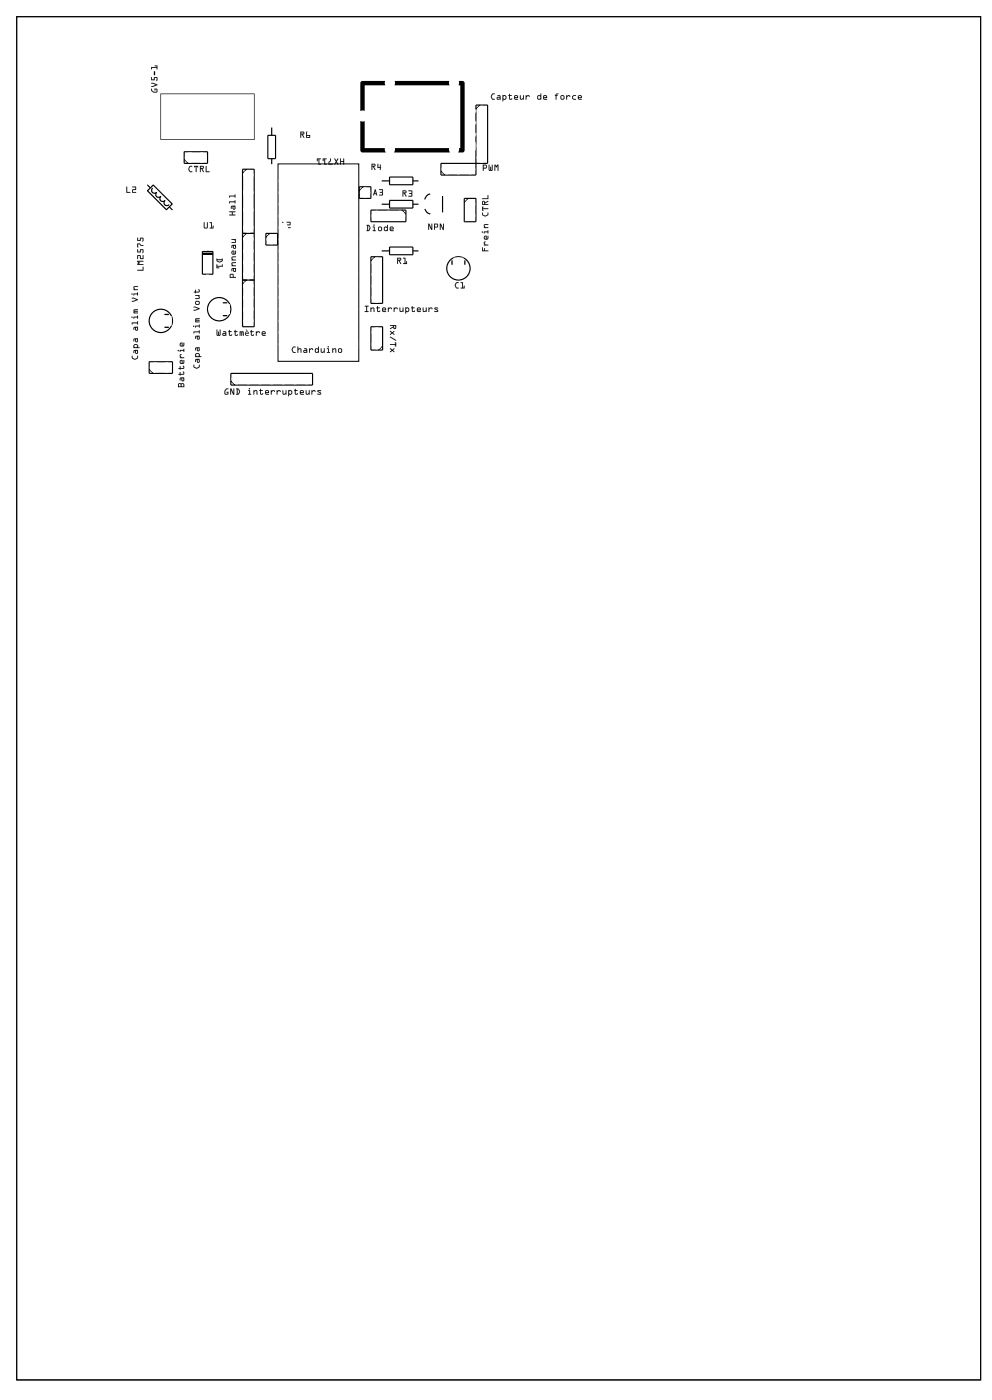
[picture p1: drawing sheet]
<svg xmlns="http://www.w3.org/2000/svg" width="216mm" height="305mm" viewBox="0 0 216 305" stroke-linecap="round" stroke-linejoin="round" font-family="sans-serif">
<g fill="none" stroke="#000" stroke-width=".22">
<path d="M3.6 3.6h209.8v296.8h-209.8zM40.1 34.7l.9 .9M53.7 36.8l-.9 .9M60.5 35.7h17.6v43h-17.6zM96 37.2l.9 .9M104.5 22.9l-.9 .9M53.7 50.8l-.9 .9M58.8 50.8l-.9 .9M79.1 40.7l-.9 .8M81.6 55.9l-.9 .9M87.5 45.7l.8 .9M101.9 43.2l-.9 .9"/>
<path d="M53.7 61l-.9 .9M83.3 75.3l-.9 .9M32.5 80.4l.9 .9M50.2 82.9l.9 .9"/>
</g>
<g fill="#000">
<path d="M85.9 17.6h11.9l.1 1h-12.1zM99.8 17.6h.6a.56 .56 0 0 1 .7 .5v14.6a1.07 1.07 0 0 1-1.4 .5l.2-.4v-.6h.3v-13.6h-.4zM78.6 17.8v-.1a2.37 2.37 0 0 1 1.7-.1h3.5l.1 1h-4.5v5.5l-1 .1v-6.1zM78.4 26.3l1 .1v5.8h4.4v.6l.2 .4h-5.1l-.4-.2zM85.9 32.2h11.8v.6l.2 .4h-12.2l.2-.4z"/>
<path d="M3.6 3.6h209.8v296.8h-209.8zM3.6 3.6v296.8h209.8v-296.8z"/>
<path d="M32.9 19.3h.2v.4l.4 .3 .6-.1-.1-.4h-.2l-.1 .2-.1-.4 .6 .1 .1 .5-.2 .2a.86 .86 0 0 1-1.2-.7zM32.9 18.1l.4-.1 .9 .5-1.2 .4v-.2l.9-.2-.9-.3zM32.9 16.8h.2v.5h.4v-.5h.7v.8h-.2l.1-.7h-.4v.6h-.8zM33.5 15.5l.2 .1v.8l-.2-.1zM32.9 14.6h1.2v-.2l-.5-.1h.6l.1 .8h-.2v-.3h-1l-.1 .3z"/>
<path d="M32.9 19.3l.5 .7h.6l.1-.5h-.3l-.1 .2-.1-.4h.5l.2 .2v.5l-.3 .2h-.6l-.5-.4zM32.9 19.3v.5l.5 .3 .6 .1 .2-.2-.1-.7h-.5l.1 .4 .1-.2h.3l-.1 .5h-.6zM32.9 18.1l.4-.1 1 .5-1.3 .4v-.2l.9-.2-.9-.3zM32.9 18.1l.1 .1 1 .3-1 .2v.2h.3l.9-.4-.9-.5zM32.9 16.8h.2v.5h.4v-.5h.7v.8h-.2l.1-.7h-.4v.6h-.8zM32.9 16.8v.7h.8v-.6h.4l-.1 .7h.2l-.1-.8h-.5l-.1 .5h-.4v-.5zM33.5 15.5l.3 .1-.1 .8-.2-.1zM33.5 15.5v.8l.2 .1v-.8zM32.9 14.6h1.2v-.2l-.5-.1 .6-.1 .1 .9h-.2v-.3h-1l-.1 .3zM32.9 14.6l.1 .5 .1-.3h1v.3h.1v-.8h-.5l.4 .1v.2z"/>
<path d="M35.1 20.5h20.2v9.8h-20.2zM34.9 20.4v10.1h20.5v-10.1z"/>
<path d="M41.2 36.2h.7l-.5 .1-.2 .5 .2 .5h.4v.2l-.5-.1-.3-.4zM41.2 36.2l-.2 .7a.59 .59 0 0 0 .8 .6v-.2h-.4l-.2-.5 .2-.5 .4-.1zM42.2 36.1h.9v.3l-.3-.1-.1 1.2-.1-.1v-1.1l-.3 .1zM42.2 36.1l.1 .3 .3-.1 .1 1.2 .1-1.2 .3 .1v-.3zM43.5 36.1h.6a.32 .32 0 0 1 .3 .4 .32 .32 0 0 1-.4 .2l.4 .7-.2 .1-.5-.8v.7l-.1 .1zM43.5 36.1l.1 1.4 .1-.8 .5 .7h.2l-.4-.7a.31 .31 0 0 0 .4-.2 .31 .31 0 0 0-.3-.4zM43.7 36.3v.3l.5-.1-.1-.2zM43.7 36.3h.5v.2l-.5 .1zM44.8 36.1l.2 .1v1.1h.6v.2h-.8zM44.8 36.2v1.3h.8v-.2h-.7v-1.1z"/>
<path d="M41.2 36.2h.6l-.4 .1-.2 .5 .2 .5h.4v.2a.62 .62 0 0 1-.8-.7zM42.2 36.1h.9v.3l-.3-.1-.1 1.2-.1-.1v-1.1l-.3 .1zM43.5 36.1h.6a.32 .32 0 0 1 .3 .4 .32 .32 0 0 1-.4 .2l.4 .7-.2 .1-.5-.8-.1 .8zM43.7 36.3v.3l.5-.1-.1-.2zM44.8 36.1l.2 .1v1.1h.6v.2h-.8z"/>
<path d="M65.4 28.6h.6a.32 .32 0 0 1 .2 .4 .32 .32 0 0 1-.3 .3l.3 .7h-.1l-.6-.7 .1 .6-.2 .1zM65.4 28.7v1.3l.1-.7 .6 .7h.1l-.3-.7a.31 .31 0 0 0 .3-.3 .31 .31 0 0 0-.2-.3zM65.5 28.8v.3l.5-.1v-.2zM65.5 28.8h.5l.1 .2-.6 .1zM66.6 28.7h.3l-.1 .7h.7l-.1 .6h-.8zM66.7 28.7l-.1 1.3h.8l.1-.5-.7-.1 .1-.7zM66.8 29.6v.2h.5v-.2zM66.8 29.6h.5v.2h-.5z"/>
<path d="M65.4 28.7h.6a.31 .31 0 0 1 .2 .3 .31 .31 0 0 1-.3 .3l.3 .7h-.1l-.6-.7-.1 .7zM65.5 28.8v.3l.6-.1-.1-.2zM66.7 28.7h.2l-.1 .7h.7l-.1 .6h-.8zM66.8 29.6v.2h.5v-.2z"/>
<path d="M74 34.5h.2v.6h.5v-.6h.2l-.1 1.3-.1-.5h-.5v.5h-.2zM72.8 34.5l.4 .5 .3-.5h.1l-.3 .7 .3 .6-.4-.4-.3 .4h-.1l.3-.6zM71.9 34.5h.1v.5l-.3 .4v.3l.6-.1v.2l-.8 .1v-.6l.3-.3zM70.3 34.5h.8l-.3 .2v1h.3v.1l-.5 .1v-1.2h-.2l-.1 .4zM69 34.5h.8l-.3 .2v1h.3v.1l-.5 .1v-1.2h-.2l-.1 .4z"/>
<path d="M74 34.5h.2v.6h.5v-.6h.2l-.1 1.4-.1-.1v-.5h-.5v.5h-.2zM74.1 34.5l-.1 1.3h.2v-.5h.5l.1 .5 .1-1.2h-.2v.5h-.5v-.5zM72.8 34.5l.4 .5 .3-.5h.1l-.3 .7 .3 .7-.4-.5-.3 .4h-.1l.3-.6zM72.8 34.5l.3 .7-.3 .6h.1l.3-.5 .4 .5-.3-.6 .3-.6-.1-.1-.3 .5zM71.9 34.5h.1v.5l-.3 .4v.3l.6-.1v.3h-.8v-.6l.3-.3zM71.9 34.5v.5l-.4 .3v.6l.8-.1v-.2l-.6 .1v-.3l.3-.4v-.4zM70.3 34.5h.8l-.3 .2v1h.3v.2h-.5v-1.2h-.2l-.1 .4zM70.3 34.5v.6l.1-.4h.2v1.2l.4-.1v-.1h-.3v-1l.4-.1zM69 34.5h.8l-.3 .2v1h.3v.2h-.5v-1.2h-.2l-.1 .4zM69 34.5v.6l.1-.4h.2v1.2l.5-.1v-.1h-.3v-1l.3-.1z"/>
<path d="M80.8 35.6h.7a.32 .32 0 0 1 .2 .4 .32 .32 0 0 1-.3 .3l.3 .7h-.1l-.6-.7v.6l-.1 .1zM80.9 35.7v1.3l.1-.7 .6 .7h.1l-.4-.7a.31 .31 0 0 0 .4-.3 .31 .31 0 0 0-.2-.3zM81 35.8v.3l.5-.1v-.2zM81 35.8h.5v.2l-.5 .1zM82.2 35.7h.1v.7h.4v-.5h.2l.1 .6-.2 .5-.1-.4h-.6zM82.2 35.7v.9h.5l.1 .4 .1-.5-.1-.6h-.1v.5h-.4v-.7z"/>
<path d="M80.9 35.7h.6a.32 .32 0 0 1 .2 .3 .32 .32 0 0 1-.3 .3l.3 .7h-.1l-.6-.7-.1 .7zM81 35.8v.3l.5-.1v-.2zM82.2 35.7h.1v.7h.4v-.5h.1l.1 .6-.1 .5-.1-.4h-.5z"/>
<path d="M105.1 35.8l.7 .1 .2 .2-.1 .5-.6 .1-.1 .5zM105.1 35.8l.1 1.4 .1-.5 .6-.1v-.5l-.1-.2zM105.3 36v.5h.4v-.4zM105.3 36h.5v.5h-.5zM106.4 35.9h.1l.1 1.1 .2-.7 .1 .6h.1v-1h.2v1.1l-.1 .2h-.6l-.2-.2zM106.4 35.9l-.1 1.1 .2 .2h.6l.1-.2v-1.1h-.1v1.1l-.2-.1-.1-.6-.2 .7-.1-1.1zM107.6 35.8h.2l.2 .4 .3-.4h.2l-.1 1.4-.1-.1v-1l-.3 .4-.2-.4v1l-.2 .1zM107.6 35.8v1.4l.2-.1v-1l.2 .4 .3-.4 .1 1.1 .1-1.4h-.2l-.3 .4-.2-.4z"/>
<path d="M105.1 35.8l.7 .1 .2 .2-.1 .5-.6 .1-.1 .5zM105.3 36v.5h.5v-.5zM106.4 35.9h.1l.1 1.1 .2-.7 .1 .6h.1v-1h.2v1.1l-.1 .2h-.6l-.2-.2zM107.6 35.8h.2l.2 .4 .3-.4h.2l-.1 1.4-.1-.1v-1l-.3 .4-.2-.4v1l-.2 .1z"/>
<path d="M107.1 20.4h.6l-.5 .1-.2 .5 .2 .5h.4v.2h-.5l-.2-.5zM107.1 20.4l-.3 .7a.59 .59 0 0 0 .8 .6v-.2h-.4l-.2-.5 .2-.5 .5-.1zM108.3 20.7h.5l.1 .3v.7h-.5a.32 .32 0 0 1-.3-.3 .32 .32 0 0 1 .3-.3h.4l-.1-.2h-.4zM108.3 20.8l.5 .2v.1h-.4a.31 .31 0 0 0-.3 .3 .31 .31 0 0 0 .3 .3h.5v-.7l-.1-.3zM108.3 21.3v.2l.5-.1-.1-.1zM108.3 21.3h.4l.1 .1-.5 .1zM109.4 20.7l.1 .1 .4-.1 .3 .4-.1 .5-.3 .2-.3-.2-.1 .5zM109.4 20.7v1.4l.1-.5 .5 .1 .2-.2v-.4l-.3-.4-.4 .1zM109.7 20.9l-.2 .4 .3 .3 .2-.2v-.3zM109.7 20.9l.4 .2-.1 .3-.2 .2-.3-.2zM110.8 20.4l.2 .1v.2l.4 .1-.4 .1v.6l.4-.1 .1 .1a.38 .38 0 0 1-.4 .2 .38 .38 0 0 1-.3-.3v-.5l-.2-.1 .2-.1zM110.8 20.5v.2l-.2 .1 .2 .1v.5a.37 .37 0 0 0 .3 .3 .37 .37 0 0 0 .4-.2h-.5v-.6l.4-.1-.4-.1zM112 20.8l.2-.1 .5 .1v.5h-.6l.1 .2h.5v.2l-.7-.1zM112 20.9v.7l.7 .1v-.2h-.5l-.2-.1 .7-.1-.1-.5-.4-.1zM112.1 21v.2h.5l-.1-.3zM112.1 21l.4-.1 .1 .3h-.6zM113.2 20.7l.1 .1v.7h.2l.3-.1v-.6l.2-.1v1l-.2-.1a.39 .39 0 0 1-.3 .1 .39 .39 0 0 1-.3-.2zM113.2 20.8v.8l.4 .1 .2-.2 .2 .2v-.9h-.2v.6l-.4 .1-.1-.7zM114.4 20.7l.2 .2 .2-.2a.32 .32 0 0 1 .4 0 .32 .32 0 0 1 .1 .4l-.4-.2-.3 .2v.6h-.1zM114.4 20.8l.1 .9 .1-.6 .3-.2 .4 .2a.31 .31 0 0 0-.2-.4 .31 .31 0 0 0-.3 0l-.2 .2zM117 20.8l.3-.1 .3 .1v-.4h.2v1.3l-.8-.1zM117.1 20.8l-.2 .2 .1 .6 .8 .1v-1.3h-.2v.4zM117.1 21v.4l.3 .1 .2-.1v-.4zM117.1 21l.3-.1 .2 .2v.3l-.2 .1-.3-.1zM118.3 20.8l.2-.1 .5 .1v.5h-.6l.1 .2h.5v.2l-.7-.1zM118.3 20.9v.7l.7 .1v-.2h-.5l-.1-.1 .6-.1-.1-.5-.4-.1zM118.4 21v.2h.5l-.1-.3zM118.4 21l.4-.1 .1 .3h-.5zM121 20.4h.5l-.4 .2 .3 .2-.3 .1-.1 .8-.1-.8-.2-.1zM121 20.4l-.2 .4 .1 .1 .1 .8 .1-.8 .3-.1-.3-.2 .4-.2zM121.9 21.2a.51 .51 0 0 1 1 0 .51 .51 0 0 1-1 0zM122 21.2a.49 .49 0 0 0 .9 0 .49 .49 0 0 0-.9 0zM122.2 21v.5h.4v-.6zM122.2 21h.5l-.1 .5h-.4zM123.3 20.7l.1 .2 .2-.2a.32 .32 0 0 1 .4 0 .32 .32 0 0 1 .1 .4l-.4-.2-.3 .2v.6h-.1zM123.3 20.8v.9l.1-.6 .3-.2 .4 .2a.31 .31 0 0 0-.1-.4 .31 .31 0 0 0-.4 0l-.2 .2zM124.6 20.9l.3-.2h.5l-.1 .2h-.4l-.2 .2v.3l.6 .1 .1 .2h-.6l-.2-.2zM124.6 20.9v.6l.2 .2h.5l-.6-.4 .2-.4h.4v-.1l-.4-.1zM125.8 20.8l.3-.1 .4 .1 .1 .5h-.7l.2 .2h.5v.2l-.8-.1zM125.8 20.9l.1 .7 .7 .1v-.2h-.5l-.2-.1 .7-.1-.1-.5-.4-.1zM126 21l-.1 .2h.6l-.1-.3zM126 21l.4-.1 .1 .3h-.6z"/>
<path d="M107.1 20.4h.6l-.5 .1-.2 .5 .2 .5h.4v.2a.62 .62 0 0 1-.8-.7zM108.3 20.7h.5l.1 .3v.7h-.5a.32 .32 0 0 1-.3-.3 .32 .32 0 0 1 .3-.3h.4v-.1l-.5-.1zM108.3 21.3v.2l.5-.1-.1-.1zM109.4 20.7l.1 .1 .4-.1 .3 .3a.54 .54 0 0 1-.4 .7l-.3-.1v.4h-.1zM109.7 20.9l-.2 .4 .3 .3 .2-.2v-.3zM110.8 20.4l.2 .1v.2l.4 .1-.4 .1v.6l.5-.1a.35 .35 0 0 1-.4 .3 .35 .35 0 0 1-.3-.3v-.5l-.2-.1zM112 20.8l.2-.1 .5 .1v.5l-.6 .1 .6 .1v.2l-.7-.1zM112.1 21v.2h.5l-.1-.3zM113.2 20.7l.1 .1 .1 .7 .4-.1v-.6l.2-.1v1l-.2-.1a.38 .38 0 0 1-.3 .1 .38 .38 0 0 1-.3-.2zM114.4 20.7l.2 .2 .2-.2a.33 .33 0 0 1 .3 .1 .33 .33 0 0 1 .2 .3l-.4-.2-.3 .2-.1 .6zM117 20.8l.3-.1 .3 .1v-.4h.2v1.3l-.8-.1zM117.1 21v.4l.3 .1 .2-.1v-.3l-.2-.2zM118.3 20.8l.2-.1 .5 .1v.5l-.6 .1 .6 .1v.2l-.7-.1zM118.4 21v.2h.5l-.1-.3zM121 20.4h.5l-.4 .2 .3 .2-.3 .1-.1 .8-.1-.8-.1-.1zM121.9 21.2a.5 .5 0 0 1 1 0 .5 .5 0 0 1-1 0zM122.2 21v.5h.4l.1-.5zM123.3 20.7l.1 .2 .2-.2a.33 .33 0 0 1 .4 .1 .33 .33 0 0 1 .1 .3l-.4-.2-.3 .2-.1 .6zM124.6 20.9l.3-.2 .5 .1-.7 .3 .2 .4 .5 .1-.5 .1a.49 .49 0 0 1-.3-.8zM125.8 20.8l.3-.1 .4 .1 .1 .5-.7 .1 .7 .1v.2l-.7-.1zM126 21l-.1 .2h.6l-.1-.3z"/>
<path d="M27.5 40.6l.2 .1v1.1h.6v.2h-.8zM27.5 40.6v1.4h.8v-.2h-.6v-1.1zM28.8 40.6l.8 .1v.6l-.7 .1v.4h.7v.2h-.8v-.8h.7v-.4h-.7zM28.8 40.6v.2h.7v.4l-.7 .1v.7h.8v-.2h-.7v-.4l.7-.1v-.6z"/>
<path d="M27.5 40.6l.2 .1v1.1h.6v.2h-.8zM28.8 40.6l.8 .1v.6l-.7 .1v.4h.7v.2h-.8v-.7l.7-.1v-.4h-.7z"/>
<path d="M29.9 58.8l1.2-.1v-.6h.1v.8h-1.2zM29.9 56.8h1.3l-.1 .2h-1l.4 .2-.4 .3h1l.1 .1-1.3 .1v-.3l.3-.2-.3-.2zM29.9 55.6l.6-.1 .1 .7h.5l.1-.7v.9l-.7-.1v-.6h-.5l-.1 .7zM29.9 54.3h.1v.5h.5v-.5h.6v.8l-.1-.1 .1-.6h-.5v.6h-.7zM29.9 53h.5l.3 .4 .5 .1h-.5l-.3-.3h-.4l.1 .6-.2 .1zM29.9 51.8h.1v.5h.5v-.5h.6v.8l-.1-.1 .1-.6h-.5v.5h-.7z"/>
<path d="M29.9 58.8l1.2-.1-.1-.6h.2v.8h-1.2zM29.9 58.8l.1 .1h1.2v-.8h-.1v.7zM29.9 56.8h1.3l-.1 .2h-1l.4 .2-.4 .3h1l.1 .1-1.3 .1v-.3l.3-.2-.3-.2zM29.9 56.8v.2l.3 .2-.3 .2v.3l1.3-.1-1.1-.1 .4-.3-.4-.2h1l.1-.2zM29.9 55.6l.6-.1 .1 .7h.5l-.1-.6 .2-.1v.9h-.7v-.7h-.5l.1 .6-.2 .1zM29.9 55.6v.8l.1-.7h.5v.6l.7 .1v-.9l-.1 .7h-.5l-.1-.6zM29.9 54.3h.1v.5h.5v-.5h.6l.1 .8-.2-.1 .1-.6h-.5v.6h-.7zM29.9 54.3v.7h.7v-.6h.5l-.1 .6 .1 .1v-.8h-.6v.5h-.5v-.5zM29.9 53h.5l.3 .4h.5v.1h-.5l-.3-.3h-.4l.1 .6-.2 .1zM29.9 53v.9l.2-.1-.1-.6h.4l.3 .3h.5l-.5-.1-.3-.4zM29.9 51.8h.1v.5h.5v-.5l.6-.1 .1 .9-.2-.1 .1-.6h-.5v.5h-.7zM29.9 51.8v.6h.7v-.5h.5l-.1 .6 .1 .1v-.8h-.6v.5h-.5v-.5z"/>
<path d="M44.4 48.4h.1l.1 1.2 .4-.1v-1l.2-.1v1.1l-.1 .2h-.6l-.1-.1zM44.4 48.4v1.2l.6 .1 .2-.2v-1.1l-.2 .1v1l-.4 .1-.1-1.2zM45.6 48.4h.5v1.2h.2l.1-.5v.6h-.8l.4-.1v-1h-.3zM45.6 48.4l.1 .1h.3v1.1l-.4 .1h.8v-.6l-.1 .5h-.2v-1.2z"/>
<path d="M44.4 48.4h.1l.1 1.2 .4-.1v-1l.2-.1v1.1l-.1 .2h-.6l-.1-.1zM45.6 48.4h.5v1.2h.2l.1-.5v.6h-.8l.4-.1v-1h-.3z"/>
<path d="M47.1 56.3l.2 .1h1l.1-.1v.5a.8 .8 0 0 1-1.1 .1zM47.3 56.6l.5 .4 .5-.3zM47.1 57.6h.2v.3h1l.1-.4 .1 .6h-1.2v.1l.4 .2h-.5z"/>
<path d="M47.1 56.3l.2 .1h1l.1-.1 .1 .5-.8 .3-.6-.3zM47.1 56.3l.1 .5 .4 .3h.4l.5-.3-.1-.5-.1 .2h-1zM47.3 56.6l.5 .4 .5-.4zM47.3 56.6l1 .1-.5 .3zM47.1 57.6h.2v.3h1l.1-.4 .1 .6h-1.2v.1l.4 .2h-.5zM47.1 57.6l.1 .8 .5-.1-.4-.1v-.1h1.2l-.1-.5-.1 .3h-1v-.3z"/>
<path d="M49.9 46.1l1.3-.1v.2h-.6v.5l.6 .1-1.3 .1v-.2h.6v-.5h-.6zM50.3 44.9l.9-.1v.6a.32 .32 0 0 1-.3 .2 .32 .32 0 0 1-.3-.2v-.4h-.1l-.1 .4h-.1zM50.8 45v.4l.2 .1 .1-.4zM49.9 43.9h1.2l.1-.3v.6l-.1 .1v-.3h-1l-.2 .3zM49.9 42.6h1.2l.1-.3v.7h-.1v-.2h-1l-.2 .2z"/>
<path d="M49.9 46h1.3v.2h-.6v.5h.6v.1l-1.3 .1v-.2h.6v-.5h-.6zM49.9 46.1v.1h.6v.5h-.6v.2l1.3-.1-.6-.1v-.5h.6v-.2zM50.3 44.9l.9-.1v.6a.32 .32 0 0 1-.3 .2 .32 .32 0 0 1-.3-.2v-.4h-.2v.4h-.2zM50.3 44.9v.5h.1l.1-.4h.1v.4a.31 .31 0 0 0 .3 .2 .31 .31 0 0 0 .3-.2v-.6zM50.8 45v.4h.2l.1-.3zM50.8 45l.3 .1-.1 .4-.2-.1zM49.9 43.9h1.2l.1-.3v.6l-.1 .1v-.3h-1l-.2 .3zM49.9 43.9v.4l.1-.3h1.1v.3l.1-.1v-.6l-.1 .3zM49.9 42.6h1.2l.1-.3v.7h-.1v-.2h-1l-.2 .2zM49.9 42.6v.4l.1-.2h1.1v.2h.1v-.7l-.1 .3z"/>
<path d="M61.5 48.3h.1l.3 1.4-.2-.3h-.4v.2h-.2zM61.5 48.3l-.4 1.3h.1l.1-.3h.4l.2 .3zM61.5 48.7l-.1 .5h.3zM61.5 48.7l.2 .5h-.3zM62.4 48.3l.8 .1v.6l-.7 .1v.4h.7v.2h-.8v-.8h.7v-.4h-.7zM62.4 48.3v.2h.7v.4h-.7v.8l.8-.1v-.1h-.7v-.5h.7v-.6z"/>
<path d="M61.5 48.3l.1 .1 .3 1.2-.2-.2h-.4v.2h-.2zM61.5 48.7l-.1 .5h.3zM62.4 48.3l.8 .1v.6l-.7 .1v.4h.7v.1l-.8 .1v-.8h.7v-.4h-.7z"/>
<path d="M79.8 49h.5l.3 .5-.4 .8h-.4l.1-.2v-1zM79.8 49l.1 .1v1.1l-.1 .1h.4l.4-.5v-.3l-.3-.5zM80.1 49.1v1l.3-.5zM80.1 49.1l.4 .5-.3 .6zM81.1 49.3l.4 .1v.7l.3 .1v.1h-.7l.3-.2v-.6h-.2zM81.1 49.4l.3 .1v.7l-.3 .1h.6l.1-.1h-.3v-.8zM81.3 49a.15 .15 0 0 1 .3 0 .15 .15 0 0 1-.3 0zM81.3 49a.13 .13 0 0 0 .2 0 .13 .13 0 0 0-.2 0zM82.2 49.8a.55 .55 0 0 1 1.1 0 .55 .55 0 0 1-1.1 0zM82.3 49.8a.49 .49 0 0 0 .9 0 .49 .49 0 0 0-.9 0zM82.5 49.6v.5h.4v-.5zM82.5 49.6h.5l-.1 .5h-.4zM83.6 49.4l.3-.1 .3 .1v-.4h.2v1.3l-.8-.1zM83.7 49.4l-.1 .2v.6l.8 .1v-1.3h-.1l-.1 .4zM83.8 49.6l-.1 .4 .3 .1 .2-.1v-.3zM83.7 49.6l.3-.1 .2 .2v.3l-.2 .1-.3-.1zM84.9 49.4l.2-.1 .5 .1 .1 .5-.7 .1 .1 .1h.5l.1 .2-.8-.1zM84.9 49.5v.7l.7 .1v-.1l-.5-.1-.1-.1 .6-.1v-.5l-.5-.1zM85 49.6v.2h.5l-.1-.3zM85 49.6l.4-.1 .1 .3h-.5z"/>
<path d="M79.8 49h.5a.8 .8 0 0 1 .1 1.2l-.2 .1h-.4l.1-.2v-1zM80.1 49.1l.1 1 .3-.5zM81.1 49.4h.4v.7l.3 .1-.1 .1h-.6l.3-.2v-.6zM81.3 49a.15 .15 0 0 1 .3 0 .15 .15 0 0 1-.3 0zM82.2 49.8a.5 .5 0 0 1 1 0 .5 .5 0 0 1-1 0zM82.5 49.6v.5h.4l.1-.5zM83.6 49.5l.3-.2 .3 .1v-.4h.2v1.3l-.8-.1zM83.8 49.6l-.1 .4 .3 .1 .2-.1v-.3l-.2-.2zM84.9 49.5l.2-.2 .5 .1 .1 .5-.7 .1 .6 .1 .1 .2-.8-.1zM85 49.6v.2h.5l-.1-.3z"/>
<path d="M81.6 41.2l.2 .1 .2 1.3-.1-.3h-.4l-.1 .2h-.2zM81.6 41.2l-.4 1.3h.2l.1-.2h.4l.1 .2zM81.7 41.6l-.2 .5h.3zM81.7 41.6l.1 .5h-.3zM82.5 41.2l.9 .1-.1 1.3-.8-.1 .1-.1h.6l-.1-.4-.4-.1 .4-.1 .1-.4h-.7zM82.5 41.2v.2h.7v.4l-.5 .1 .5 .1v.4l-.7 .1h.7l.1-1.2z"/>
<path d="M81.6 41.2l.1 .1 .3 1.3-.1-.3h-.4l-.1 .2h-.2zM81.7 41.6l-.2 .5h.3zM82.5 41.2l.8 .1-.1 1.2h-.7l.7-.1v-.4l-.5-.1 .5-.1v-.4h-.7z"/>
<path d="M86.4 56.1h.7a.32 .32 0 0 1 .2 .4 .32 .32 0 0 1-.3 .2l.3 .7-.1 .1-.6-.8v.7l-.1 .1zM86.5 56.1v1.4l.1-.8 .6 .7h.1l-.4-.7a.31 .31 0 0 0 .4-.2 .31 .31 0 0 0-.2-.4zM86.6 56.3v.3l.5-.1v-.2zM86.6 56.3h.5v.2l-.5 .1zM87.7 56.1h.5v1.2h.2l.1-.4v.6l-.8-.1 .4-.1v-1h-.3zM87.7 56.2l.1 .1h.3v1l-.4 .1 .8 .1v-.6l-.1 .4h-.2v-1.2z"/>
<path d="M86.5 56.1h.6a.32 .32 0 0 1 .2 .4 .32 .32 0 0 1-.3 .2l.3 .7-.1 .1-.6-.8-.1 .8zM86.6 56.3v.3l.5-.1v-.2zM87.7 56.1h.5v1.2h.2l.1-.4v.6l-.8-.1 .4-.1v-1h-.3z"/>
<path d="M87.6 41.4h.6a.32 .32 0 0 1 .3 .4 .32 .32 0 0 1-.4 .3l.4 .7h-.2l-.5-.7v.6l-.1 .1zM87.6 41.5l.1 1.3 .1-.7 .5 .7h.2l-.4-.7a.31 .31 0 0 0 .4-.3 .31 .31 0 0 0-.3-.3zM87.8 41.6v.3l.5-.1-.1-.2zM87.8 41.6h.4l.1 .2-.5 .1zM88.9 41.5l.8 .1-.1 1.2h-.7l.1-.2h.6l-.1-.3-.5-.2 .5-.1 .1-.4h-.7zM88.9 41.5v.1h.7l-.1 .4-.4 .1 .4 .1 .1 .4-.7 .2h.7l.1-1.2z"/>
<path d="M87.6 41.5h.6a.32 .32 0 0 1 .3 .3 .32 .32 0 0 1-.4 .3l.4 .7h-.2l-.5-.7-.1 .7zM87.8 41.6v.3l.5-.1-.1-.2zM88.9 41.5l.8 .1-.1 1.2h-.7l.7-.2-.1-.4-.5-.1 .5-.1 .1-.4h-.7z"/>
<path d="M93.2 48.7h.2l.5 1v-.9l.2-.1v1.4h-.3l-.4-1.1v1h-.2zM93.2 48.7v1.3h.2v-1l.4 1h.3v-1.3l-.2 .1v.9l-.5-1zM94.5 48.7h.7l.1 .2v.6h-.7v.6zM94.5 48.7l.1 1.3v-.5l.7-.1v-.5l-.1-.2zM94.6 48.9v.5l.5-.1v-.4zM94.6 48.9h.5v.4l-.5 .1zM95.7 48.7h.3l.4 1v-.9l.2-.1v1.4h-.2l-.5-1.1v1h-.2zM95.7 48.7v1.3h.2v-1l.5 1h.2v-1.3l-.2 .1v.9l-.4-1z"/>
<path d="M93.2 48.7h.2l.5 1v-.9l.2-.1v1.3h-.3l-.4-1v1h-.2zM94.5 48.7h.7l.1 .2v.5l-.7 .1v.5zM94.6 48.9v.5l.5-.1v-.4zM95.7 48.7h.3l.4 1v-.9l.2-.1v1.3h-.2l-.5-1v1h-.2z"/>
<path d="M105 53.9h.1v.6h.3l.1-.5v.5l.8 .2h-1.4zM105.4 52.6h.3l-.2 .4 .2 .3h.5l.1 .1h-1l.2-.1-.2-.3zM105.4 51.4l.5-.1 .1 .7 .1-.6 .2-.1-.1 .7-.2 .2-.5-.1-.2-.2zM105.5 51.5v.4l.2 .1v-.5zM105.3 50.4h.8l.1-.3 .1 .7h-.2v-.2h-.6l-.1 .2zM104.8 50.5a.15 .15 0 0 1 .3 0 .15 .15 0 0 1-.3 0zM105.4 48.9l.9-.1-.1 .2-.7 .1 .2 .4h.5l.1 .1h-1l.1-.1-.1-.3zM105 46.3h.1v.4l.5 .3 .5-.3v-.4h.2a.62 .62 0 0 1-.7 .8l-.6-.3zM104.9 45l.3 .1-.1 .2h1.1l.1 .2h-1.2l.1 .3-.3 .1zM105 43.8a.32 .32 0 0 1 .4 0 .32 .32 0 0 1 .1 .3l.7-.4 .1 .2-.8 .5 .8 .2h-1.4zM105.1 43.9v.5h.3v-.4zM105 43.2h1.1v-.7h.2v.8h-1.3z"/>
<path d="M104.9 53.9h.2v.6h.3l.1-.5v.5h.7l.1 .2h-1.4zM105 53.9l-.1 .8 1.4-.1-.8-.1v-.5l-.1 .5h-.3v-.6zM105.4 52.6h.3l-.2 .4 .2 .3h.5l.1 .1h-1l.2-.1-.2-.3zM105.4 52.7l-.1 .4 .2 .2-.2 .1h1l-.1-.1h-.5l-.2-.3 .2-.4zM105.4 51.4l.5-.1v.7l.2-.1v-.5l.2-.1-.1 .7-.2 .2-.6-.1-.1-.2zM105.4 51.4l-.1 .5 .2 .2 .5 .1 .2-.2 .1-.7-.2 .1v.5l-.1 .1-.1-.7zM105.5 51.5v.4l.2 .1v-.5zM105.5 51.5h.3v.5l-.3-.1zM105.3 50.4h.8l.1-.3 .1 .7h-.2v-.2h-.6l-.2 .2zM105.3 50.4l.1 .4 .1-.2h.6v.2h.2l-.1-.7-.1 .3zM104.8 50.5a.15 .15 0 0 1 .3 0 .15 .15 0 0 1-.3 0zM104.8 50.5a.15 .15 0 0 0 .3 0 .15 .15 0 0 0-.3 0zM105.4 48.9l.9-.1-.1 .2h-.6l-.1 .2 .2 .3h.5l.1 .1h-1l.1-.1-.1-.3zM105.4 48.9l-.1 .3 .2 .3-.2 .1h1l-.1-.1h-.5l-.2-.3v-.2l.7-.1 .1-.1zM104.9 46.3h.2v.4l.5 .2 .5-.2 .1-.4 .1 .5-.8 .3-.5-.3zM105 46.3v.6l.7 .2a.59 .59 0 0 0 .6-.8h-.2v.4l-.5 .3-.5-.3v-.4zM104.9 45h.4l-.2 .3h1.1l.1 .2h-1.2l.2 .3-.4 .1zM104.9 45v.9l.3-.1-.1-.3h1.2l-1.2-.1 .1-.3zM105 43.8a.32 .32 0 0 1 .4-.1 .32 .32 0 0 1 .1 .4l.7-.4 .1 .2-.8 .5h.7l.1 .2h-1.4zM105 43.8l-.1 .8 1.4-.1-.8-.1 .7-.5v-.1l-.7 .3a.31 .31 0 0 0-.1-.3 .31 .31 0 0 0-.4 0zM105.1 43.9v.5h.3v-.4zM105.1 43.9l.3 .1v.4h-.3zM104.9 43.2h1.2v-.7h.2v.9h-1.3zM105 43.2v.1h1.3v-.8h-.2v.7z"/>
<path d="M28.7 77.5h.1l.1 .4 .5 .2 .5-.2v-.4h.1a.62 .62 0 0 1-.6 .8l-.7-.3zM29.1 76.3l.9-.1v.6a.32 .32 0 0 1-.3 .2 .32 .32 0 0 1-.3-.2v-.4h-.1l-.1 .4h-.1zM29.6 76.4v.4l.2 .1 .1-.4zM29.2 75l.1-.1a.54 .54 0 0 1 .8 .4l-.2 .3h.5v.2h-1.3l-.1-.5zM29.3 75.1l-.1 .3 .2 .2h.3l.2-.2-.2-.3zM29.1 73.8l.9-.1v.6a.32 .32 0 0 1-.3 .2 .32 .32 0 0 1-.3-.2v-.5l-.1 .1-.1 .4h-.1zM29.6 73.9v.4h.2l.1-.3zM29.1 71.2l.9-.1v.6a.32 .32 0 0 1-.3 .3 .32 .32 0 0 1-.3-.3v-.4h-.1l-.1 .5h-.1zM29.6 71.3v.5h.2l.1-.3zM28.7 70.2h1.2l.1-.2v.6h-.1v-.2h-1l-.2 .2zM29.1 69l.8-.1 .1-.2v.6l-.1 .1v-.3h-.7l-.1 .3zM28.6 69.1a.15 .15 0 0 1 .3 0 .15 .15 0 0 1-.3 0zM29.1 67.4h.9v.1l-.8 .1 .8 .1v.2h-.8l.1 .1 .7 .1v.1h-.9zM28.7 64.8h.4l.9 .5-1.3 .4v-.2l1-.3-1-.2zM29.1 63.9h.8l.1-.3v.7h-.1v-.2h-.7l-.1 .2zM28.6 64a.15 .15 0 0 1 .3 0 .15 .15 0 0 1-.3 0zM29.1 62.4l.9-.1v.2l-.8 .1 .2 .4h.6v.1h-.9l.1-.1-.2-.3z"/>
<path d="M28.7 77.5h.2v.4l.5 .2 .4-.2 .2-.5v.5l-.7 .4-.6-.3zM28.7 77.5l.1 .5 .6 .3a.59 .59 0 0 0 .6-.8h-.1v.4l-.5 .2-.5-.2-.1-.4zM29.1 76.3l.9-.1v.6a.32 .32 0 0 1-.3 .3 .32 .32 0 0 1-.3-.3v-.4h-.2v.5l-.2-.1zM29.1 76.3v.5h.1l.1-.4h.1v.4a.31 .31 0 0 0 .3 .2 .31 .31 0 0 0 .3-.2v-.6zM29.6 76.4v.4l.2 .1 .1-.4zM29.6 76.4l.3 .1-.1 .4-.2-.1zM29.2 75l.6-.1 .3 .3-.2 .4h.5v.1l-1.3 .1-.1-.5zM29.1 75.1v.7l1.3-.1-.5-.1 .2-.4-.3-.3h-.5zM29.3 75.1l-.1 .3 .2 .2 .5-.2-.2-.3zM29.3 75.1h.4l.2 .3-.2 .2h-.3l-.2-.2zM29.1 73.7l.9-.1v.7a.32 .32 0 0 1-.3 .2 .32 .32 0 0 1-.3-.2v-.5l-.2 .1v.4h-.2zM29.1 73.8v.5h.1l.1-.5h.1v.5a.31 .31 0 0 0 .3 .2 .31 .31 0 0 0 .3-.2v-.6zM29.6 73.9v.4h.2l.1-.3zM29.6 73.9l.3 .1-.1 .3h-.2zM29.1 71.2l.9-.1v.6a.32 .32 0 0 1-.3 .3 .32 .32 0 0 1-.3-.3v-.4l-.2 .1v.4h-.2zM29.1 71.2v.6h.1l.1-.5h.1v.4a.31 .31 0 0 0 .3 .3 .31 .31 0 0 0 .3-.3v-.6zM29.6 71.3v.5h.2l.1-.3zM29.6 71.3l.3 .2-.1 .3h-.2zM28.7 70.2h1.2l.1-.3v.7h-.1v-.2h-1l-.2 .2zM28.7 70.2v.4l.1-.2h1.1v.2h.1v-.6l-.1 .2zM29.1 69l.8-.1 .1-.2v.6l-.1 .1v-.3h-.7l-.1 .3zM29.1 69v.4l.1-.3h.7v.3l.1-.1v-.6l-.1 .3zM28.6 69.1a.15 .15 0 0 1 .3 0 .15 .15 0 0 1-.3 0zM28.6 69.1a.15 .15 0 0 0 .3 0 .15 .15 0 0 0-.3 0zM29.1 67.4l.9-.1v.2l-.8 .1 .8 .1v.2h-.8l.1 .1h.7v.2h-.9zM29.1 67.4v.8h.9v-.1h-.7l-.1-.2 .8-.1v-.1h-.7l-.1-.1 .8-.1v-.1zM28.7 64.8h.4l.9 .5-1.3 .4v-.2l1-.3-1-.2zM28.7 64.8v.2l1 .2-1 .3v.2h.4l.9-.4-.9-.5zM29.1 63.9h.8l.1-.3v.7h-.1v-.2h-.7l-.1 .2zM29.1 63.9v.4l.1-.2h.7v.2h.1v-.6l-.1 .2zM28.6 64a.15 .15 0 0 1 .3 0 .15 .15 0 0 1-.3 0zM28.6 64a.15 .15 0 0 0 .3 0 .15 .15 0 0 0-.3 0zM29.1 62.4l.9-.1v.2h-.7l-.1 .2 .2 .3h.6v.1h-.9l.1-.1-.2-.3zM29.1 62.4v.3l.1 .3-.1 .1h.9v-.1h-.6l-.2-.3 .1-.2h.7v-.2z"/>
<path d="M47.1 71.8h.2l.1 1.1 .2-.7 .1 .6 .1 .1v-1.1h.2v1.1l-.1 .2h-.6l-.2-.2zM47.2 71.8l-.1 1.1 .2 .2h.6l.1-.2v-1.1h-.2v1.1l-.2-.1-.1-.6-.2 .7v-1.1zM48.6 72.1h.5l.1 .3v.7h-.5a.32 .32 0 0 1-.3-.3 .32 .32 0 0 1 .3-.3h.4l-.1-.2h-.4zM48.6 72.2l.5 .2v.1h-.4a.31 .31 0 0 0-.3 .3 .31 .31 0 0 0 .3 .3h.5v-.7l-.1-.3zM48.6 72.7v.2l.5-.1-.1-.1zM48.6 72.7h.4l.1 .1-.5 .1zM49.8 71.8l.2 .1v.2l.4 .1-.4 .1v.6l.4-.1 .1 .1a.38 .38 0 0 1-.3 .2 .38 .38 0 0 1-.4-.3v-.5l-.2-.1 .2-.1zM49.9 71.9l-.1 .2-.1 .1 .1 .1v.5a.37 .37 0 0 0 .4 .3 .37 .37 0 0 0 .3-.2h-.5v-.6l.4-.1-.4-.1zM51.1 71.8l.2 .1v.2l.4 .1-.4 .1v.6l.4-.1 .1 .1a.38 .38 0 0 1-.4 .2 .38 .38 0 0 1-.3-.3v-.5l-.2-.1 .2-.1zM51.1 71.9v.2l-.2 .1 .2 .1v.5a.37 .37 0 0 0 .3 .3 .37 .37 0 0 0 .4-.2h-.5v-.6l.4-.1-.4-.1zM52.2 72.1l.8 .1v.9h-.1l-.1-.8-.1 .8h-.2v-.8l-.2 .1v.7h-.1zM52.2 72.2v.9h.1v-.7l.2-.1 .1 .8h.1v-.7l.1-.1 .1 .7 .1 .1v-.9zM53.4 72.3a.41 .41 0 0 1 .6-.1 .41 .41 0 0 1 .1 .5h-.6a.37 .37 0 0 0 .6 .2 .47 .47 0 0 1-.7 .1 .47 .47 0 0 1 0-.7zM53.5 72.3a.5 .5 0 0 0-.1 .7 .5 .5 0 0 0 .7 .1v-.2a.36 .36 0 0 1-.4 .1 .36 .36 0 0 1-.2-.3h.6a.39 .39 0 0 0-.2-.5 .39 .39 0 0 0-.4 .1zM53.6 72.4l-.1 .2h.5l-.2-.3zM53.6 72.3a.24 .24 0 0 1 .3 0 .24 .24 0 0 1 .1 .3h-.5zM53.5 71.8h.2l.2 .3zM53.5 71.8l.4 .3-.2-.3zM54.6 71.8l.2 .1v.2l.4 .1-.4 .1v.6l.4-.1 .1 .1a.38 .38 0 0 1-.4 .2 .38 .38 0 0 1-.3-.3v-.5l-.2-.1 .2-.1zM54.6 71.9v.2l-.2 .1 .2 .1v.5a.37 .37 0 0 0 .3 .3 .37 .37 0 0 0 .4-.2h-.5v-.6l.4-.1-.4-.1zM55.7 72.1l.2 .2 .2-.2a.32 .32 0 0 1 .3 0 .32 .32 0 0 1 .1 .4l-.3-.2-.3 .2v.6h-.2zM55.7 72.2v.9l.2-.6 .3-.2 .3 .2a.31 .31 0 0 0-.1-.3 .31 .31 0 0 0-.3-.1l-.2 .2zM57 72.2l.3-.1 .4 .1 .1 .5-.7 .1 .1 .1h.6v.2l-.8-.1zM57 72.3v.7l.8 .1v-.2h-.6l-.1-.1 .7-.1-.1-.5-.4-.1zM57.2 72.4l-.1 .2h.5l-.1-.3zM57.2 72.4l.3-.1 .2 .3h-.6z"/>
<path d="M47.2 71.8h.1l.1 1.1 .2-.7 .1 .6 .1 .1v-1.1h.2v1.1l-.1 .2h-.6l-.2-.2zM48.6 72.1h.5l.1 .3v.7h-.5a.32 .32 0 0 1-.3-.3 .32 .32 0 0 1 .3-.3h.4v-.1l-.5-.1zM48.6 72.7v.2l.5-.1-.1-.1zM49.9 71.8l.1 .1v.2l.4 .1-.4 .1v.6l.5-.1a.35 .35 0 0 1-.3 .3 .35 .35 0 0 1-.4-.3v-.5l-.1-.1zM51.1 71.8l.2 .1v.2l.4 .1-.4 .1v.6l.5-.1a.35 .35 0 0 1-.4 .3 .35 .35 0 0 1-.3-.3v-.5l-.2-.1zM52.2 72.1l.8 .1v.9h-.1l-.1-.8-.1 .8h-.2v-.8l-.2 .1v.7h-.1zM53.5 72.3a.4 .4 0 0 1 .5-.1 .4 .4 0 0 1 .1 .5h-.6a.38 .38 0 0 0 .6 .2 .46 .46 0 0 1-.7 .1 .46 .46 0 0 1 .1-.7zM53.6 72.4l-.1 .2h.5l-.1-.3zM53.5 71.8h.2l.2 .3zM54.6 71.8l.2 .1v.2l.4 .1-.4 .1v.6l.5-.1a.35 .35 0 0 1-.4 .3 .35 .35 0 0 1-.3-.3v-.5l-.2-.1zM55.7 72.1l.2 .2 .2-.2a.33 .33 0 0 1 .3 .1 .33 .33 0 0 1 .2 .3l-.4-.2-.3 .2-.2 .6zM57 72.2l.3-.1 .4 .1 .1 .5-.7 .1 .7 .1v.2l-.8-.1zM57.2 72.4l-.1 .2h.5l-.1-.3z"/>
<path d="M50.1 59.7l.6-.1 .1 .7 .6 .1-1.4 .1zM50.2 59.8v.5h.5l-.1-.5zM50.4 58.5l.9-.1 .1 .6a.32 .32 0 0 1-.3 .2 .32 .32 0 0 1-.4-.2l.1-.5h-.2l-.1 .5h-.1zM50.9 58.6v.4h.2l.1-.3zM50.4 57.2l.9-.1v.2l-.7 .1 .1 .4h.6v.1h-.9l.1-.1-.1-.3zM50.4 55.9h.9v.1l-.7 .1 .1 .4h.6v.2h-.9l.1-.2-.1-.3zM50.5 54.7l.5-.1 .1 .7 .1-.7h.1v.7l-.2 .1h-.6l-.1-.3zM50.6 54.8v.4l.2 .1v-.6zM50.4 53.4l.9-.1 .1 .6a.32 .32 0 0 1-.3 .3 .32 .32 0 0 1-.4-.3l.1-.4h-.2l-.1 .4h-.1zM50.9 53.5v.4l.2 .1 .1-.3zM50.4 52.1h.9l-.1 .1a.38 .38 0 0 1 .2 .4 .38 .38 0 0 1-.3 .3h-.7v-.2l.8-.1-.2-.4h-.6z"/>
<path d="M50.1 59.7l.6-.1 .1 .2v.5h.5l.1 .1-1.4 .1zM50.1 59.7l-.1 .8 1.4-.1-.6-.1-.1-.7zM50.2 59.8v.5h.5l-.1-.5zM50.2 59.8h.5v.5h-.5zM50.4 58.4l.9-.1 .1 .7a.32 .32 0 0 1-.3 .2 .32 .32 0 0 1-.4-.2v-.5l-.1 .1-.1 .4h-.1zM50.5 58.5l-.1 .5h.1l.2-.5h.1v.5a.31 .31 0 0 0 .3 .2 .31 .31 0 0 0 .3-.2l-.1-.6zM51 58.6l-.1 .4h.2l.1-.3zM50.9 58.6l.3 .1-.1 .3h-.2zM50.4 57.2l.9-.1v.2h-.7v.2l.1 .3h.6v.1h-.9l.1-.1-.1-.3zM50.5 57.2l-.1 .3 .1 .3-.1 .1h.9v-.1h-.6l-.2-.3 .1-.2 .7-.1v-.1zM50.4 55.9l.9-.1v.2h-.7v.2l.1 .3h.6v.2h-.9l.1-.2-.1-.3zM50.5 55.9l-.1 .3 .1 .3-.1 .2h.9v-.2h-.6l-.2-.3 .1-.2h.7v-.1zM50.5 54.6h.5v.7l.2-.2v-.5h.1v.7l-.2 .1h-.6l-.1-.3zM50.5 54.7l-.1 .4 .1 .3h.6l.2-.1v-.7h-.1v.5l-.1 .2-.1-.7zM50.6 54.8v.3l.2 .2v-.6zM50.6 54.8l.2-.1v.6l-.2-.1zM50.4 53.4l.9-.1 .1 .6a.32 .32 0 0 1-.3 .3 .32 .32 0 0 1-.4-.3v-.4l-.1 .1-.1 .4-.1-.1zM50.5 53.4l-.1 .5h.1l.2-.4h.1v.4a.31 .31 0 0 0 .3 .3 .31 .31 0 0 0 .3-.3l-.1-.6zM51 53.5l-.1 .4 .2 .1 .1-.3zM50.9 53.5l.3 .2-.1 .3-.2-.1zM50.4 52.1l.9-.1-.1 .2a.39 .39 0 0 1 .2 .4 .39 .39 0 0 1-.3 .3h-.7v-.2h.7l.1-.2-.2-.3h-.6zM50.4 52.1v.1h.6l.2 .4-.8 .1v.2l.9-.1v-.3l-.1-.3 .1-.1z"/>
<path d="M63.7 75.5h.7l-.5 .2-.2 .4 .2 .5h.4v.2h-.5l-.3-.5zM63.7 75.5l-.2 .7a.59 .59 0 0 0 .8 .6v-.1l-.4-.1-.2-.5 .2-.5 .4-.1zM64.8 75.5h.1v.5a.39 .39 0 0 1 .4-.2 .39 .39 0 0 1 .3 .3v.7h-.2v-.7l-.2-.1-.3 .2v.6h-.1zM64.8 75.5v1.3h.1v-.6l.4-.2 .3 .8v-.8l-.4-.2-.3 .2v-.5zM66.2 75.8h.5l.2 .3v.7h-.6a.32 .32 0 0 1-.3-.3 .32 .32 0 0 1 .3-.3h.4l-.1-.2h-.4zM66.2 75.9l.5 .2v.1h-.4a.31 .31 0 0 0-.3 .3 .31 .31 0 0 0 .3 .3h.5v-.7l-.1-.2zM66.2 76.4v.2l.5-.1-.1-.1zM66.2 76.4h.4l.1 .1-.5 .1zM67.3 75.8l.2 .2 .1-.2a.32 .32 0 0 1 .4 0 .32 .32 0 0 1 .1 .4l-.4-.2-.3 .3v.5h-.1zM67.3 75.9v.9l.1-.6 .3-.2 .4 .2a.31 .31 0 0 0-.1-.3 .31 .31 0 0 0-.3-.1l-.3 .2zM68.6 75.9l.3-.1 .3 .1v-.4h.2v1.3l-.8-.1zM68.7 75.9l-.2 .2 .1 .6 .8 .1v-1.3h-.2v.4zM68.7 76.1v.4l.3 .1 .2-.1v-.3zM68.7 76.1l.3-.1 .2 .2v.3l-.2 .1-.3-.1zM69.8 75.8l.2 .1v.7h.2l.3-.1v-.6l.1-.1 .1 1-.2-.1a.39 .39 0 0 1-.4 .1 .39 .39 0 0 1-.3-.2zM69.8 75.9l.1 .8 .3 .1 .3-.1 .1 .1v-.9h-.1v.6l-.4 .1-.1-.7zM71.2 75.8l.4 .1v.7l.2 .1v.1h-.7l.3-.2v-.6h-.2zM71.2 75.9l.2 .1v.6l-.2 .2h.6v-.1l-.2-.1v-.7zM71.3 75.5a.15 .15 0 0 1 .3 0 .15 .15 0 0 1-.3 0zM71.3 75.5a.15 .15 0 0 0 .3 0 .15 .15 0 0 0-.3 0zM72.3 75.8l.2 .2a.39 .39 0 0 1 .4-.2 .39 .39 0 0 1 .3 .3v.7h-.2v-.7l-.2-.1-.3 .2v.6h-.1zM72.4 75.9v.9h.1v-.6l.3-.2h.2v.8h.2l-.1-.9-.3-.1-.3 .2zM73.5 76.3a.51 .51 0 0 1 1 0 .51 .51 0 0 1-1 0zM73.6 76.3a.49 .49 0 0 0 .9 0 .49 .49 0 0 0-.9 0zM73.8 76.1v.5h.4v-.5zM73.8 76.1h.5l-.1 .5h-.4z"/>
<path d="M63.7 75.5h.6l-.4 .1-.2 .5 .2 .5h.4v.2a.62 .62 0 0 1-.8-.7zM64.8 75.5h.1v.5a.38 .38 0 0 1 .4-.2 .38 .38 0 0 1 .3 .3v.7h-.2l-.1-.8-.4 .2v.6h-.1zM66.2 75.9l.5-.1 .2 .3-.1 .7h-.5a.32 .32 0 0 1-.3-.3 .32 .32 0 0 1 .3-.3h.4v-.1l-.5-.1zM66.2 76.4v.2l.5-.1-.1-.1zM67.3 75.9l.1 .1 .3-.2a.33 .33 0 0 1 .3 .1 .33 .33 0 0 1 .1 .3l-.4-.2-.3 .3-.1 .5zM68.6 76l.3-.2 .3 .1v-.4h.2v1.3l-.8-.1zM68.7 76.1v.4l.3 .1 .2-.1v-.3l-.2-.2zM69.8 75.9h.2l.1 .7 .4-.1v-.6h.1v.9l-.1-.1a.38 .38 0 0 1-.4 .1 .38 .38 0 0 1-.3-.2zM71.2 75.9h.4v.7l.2 .1v.1h-.7l.3-.2v-.6zM71.3 75.5a.15 .15 0 0 1 .3 0 .15 .15 0 0 1-.3 0zM72.3 75.9l.2 .1a.38 .38 0 0 1 .4-.2 .38 .38 0 0 1 .3 .3v.7h-.2v-.7l-.2-.1-.3 .2-.1 .6zM73.5 76.3a.5 .5 0 0 1 1 0 .5 .5 0 0 1-1 0zM73.8 76.1v.5h.4l.1-.5z"/>
<path d="M79.4 66.6h.8l-.3 .1v1.1h.3v.1h-.8l.3-.1v-1.1h-.3zM79.4 66.6v.1h.3v1.1l-.3 .1h.8v-.1h-.3v-1.1l.3-.1zM80.6 67l.2 .1a.39 .39 0 0 1 .4-.2 .39 .39 0 0 1 .3 .3v.7h-.2v-.7l-.2-.1-.3 .2v.6h-.1zM80.7 67v.9h.1v-.6l.3-.2 .2 .1v.7h.2l-.1-.9-.3-.1-.3 .2zM82.1 66.7h.1v.2l.5 .1-.5 .1 .1 .6 .4-.1 .1 .1a.38 .38 0 0 1-.4 .2 .38 .38 0 0 1-.3-.2v-.6l-.2-.1 .2-.1zM82.1 66.7v.2l-.2 .1 .2 .1v.6a.37 .37 0 0 0 .3 .2 .37 .37 0 0 0 .4-.2h-.6v-.6l.5-.1-.5-.1zM83.2 67.1l.3-.2 .4 .1 .1 .5-.7 .1 .2 .1 .5 .1v.1l-.8-.1zM83.2 67.1v.7l.8 .1v-.1h-.6l-.1-.2 .7-.1-.1-.5-.4-.1zM83.4 67.2l-.1 .2h.5l-.1-.3zM83.4 67.2l.3-.1 .2 .3h-.6zM84.4 67l.2 .1 .2-.2a.32 .32 0 0 1 .4 .1 .32 .32 0 0 1 .1 .3l-.4-.2-.3 .3v.5h-.1zM84.4 67l.1 .9 .1-.5 .3-.3 .4 .2a.31 .31 0 0 0-.2-.3 .31 .31 0 0 0-.3 0l-.2 .1zM85.7 67l.2 .1 .2-.2a.32 .32 0 0 1 .3 .1 .32 .32 0 0 1 .1 .3l-.4-.2-.2 .3v.5h-.2zM85.7 67v.9l.1-.5 .3-.3 .4 .2a.31 .31 0 0 0-.1-.3 .31 .31 0 0 0-.3 0l-.3 .1zM87 67h.1v.7l.2 .1 .3-.2v-.6h.2v.9l-.2-.1a.39 .39 0 0 1-.3 .1 .39 .39 0 0 1-.3-.2zM87 67v.8l.4 .1 .2-.1 .2 .1v-.9h-.2v.6l-.4 .2-.1-.8zM88.2 66.9l.2 .1 .4-.1 .3 .4-.1 .5-.3 .2-.3-.2-.1 .5zM88.2 66.9l.1 1.4 .1-.5 .4 .1 .2-.2 .1-.4-.3-.4-.4 .2zM88.6 67.1l-.2 .5 .3 .2 .2-.2v-.3zM88.6 67.1l.3 .2v.3l-.2 .2-.3-.2zM89.7 66.7h.1v.2l.5 .1-.5 .1v.6l.4-.1 .1 .1a.38 .38 0 0 1-.3 .2 .38 .38 0 0 1-.4-.2v-.6l-.1-.1 .1-.1zM89.7 66.7l-.1 .2-.1 .1 .1 .1v.6a.37 .37 0 0 0 .4 .2 .37 .37 0 0 0 .3-.2h-.5v-.6l.4-.1-.4-.1zM90.8 67.1l.3-.2 .4 .1 .1 .5-.7 .1 .1 .1 .5 .1 .1 .1-.8-.1zM90.8 67.1v.7l.8 .1-.1-.1h-.5l-.1-.2 .7-.1-.1-.5-.4-.1zM90.9 67.2v.2h.5l-.1-.3zM90.9 67.2l.4-.1 .1 .3h-.5zM92 67h.2v.7l.2 .1 .3-.2v-.6h.1l.1 .9-.2-.1a.39 .39 0 0 1-.4 .1 .39 .39 0 0 1-.3-.2zM92 67l.1 .8 .3 .1 .3-.1 .1 .1v-.9h-.1v.6l-.4 .2-.2-.8zM93.3 67l.1 .1 .2-.2a.32 .32 0 0 1 .4 .1 .32 .32 0 0 1 .1 .3l-.4-.2-.3 .3v.5h-.1zM93.3 67v.9l.1-.5 .3-.3 .4 .2a.31 .31 0 0 0-.1-.3 .31 .31 0 0 0-.4 0l-.2 .1zM94.6 67h.7v.2h-.6l.5 .2a.28 .28 0 0 1 .2 .3 .28 .28 0 0 1-.3 .2l-.6-.1 .1-.1h.6l-.6-.4zM94.6 67v.3l.6 .4-.7 .1 .6 .1a.27 .27 0 0 0 .3-.2 .27 .27 0 0 0-.2-.3l-.5-.2h.6l-.1-.2z"/>
<path d="M79.4 66.6h.8l-.3 .1v1.1h.3v.1h-.8l.3-.1v-1.1h-.3zM80.7 67l.1 .1a.38 .38 0 0 1 .4-.2 .38 .38 0 0 1 .3 .3v.7h-.2v-.7l-.2-.1-.3 .2-.1 .6zM82.1 66.7h.1v.2l.5 .1-.5 .1 .1 .6h.5a.35 .35 0 0 1-.4 .3 .35 .35 0 0 1-.3-.3v-.6l-.2-.1zM83.2 67.1l.3-.2 .4 .2 .1 .4-.7 .1 .7 .2v.1l-.8-.1zM83.4 67.2l-.1 .2h.5l-.1-.3zM84.4 67l.2 .1 .2-.1a.33 .33 0 0 1 .3 0 .33 .33 0 0 1 .2 .3l-.4-.2-.3 .3-.1 .5zM85.7 67l.2 .1 .2-.1a.33 .33 0 0 1 .3 0 .33 .33 0 0 1 .1 .3l-.4-.2-.2 .3-.2 .5zM87 67h.1l.1 .8 .4-.2v-.6h.2v.9l-.2-.1a.38 .38 0 0 1-.3 .1 .38 .38 0 0 1-.3-.2zM88.2 66.9l.2 .1 .4-.1 .3 .3a.54 .54 0 0 1-.4 .8l-.3-.2v.4h-.2zM88.6 67.1l-.2 .5 .3 .2 .2-.2v-.3zM89.7 66.7h.1v.2l.4 .1-.4 .1v.6h.5a.35 .35 0 0 1-.3 .3 .35 .35 0 0 1-.4-.3v-.6l-.1-.1zM90.8 67.1l.3-.2 .4 .2 .1 .4-.7 .1 .6 .2 .1 .1-.8-.1zM90.9 67.2v.2h.5l-.1-.3zM92 67h.2l.1 .8 .4-.2v-.6h.1v.9l-.1-.1a.38 .38 0 0 1-.4 .1 .38 .38 0 0 1-.3-.2zM93.3 67l.1 .1 .2-.1a.33 .33 0 0 1 .4 0 .33 .33 0 0 1 .1 .3l-.4-.2-.3 .3-.1 .5zM94.6 67h.7v.2h-.6l.6 .3a.27 .27 0 0 1 .1 .3 .27 .27 0 0 1-.3 .1l-.6-.1 .7-.1-.6-.4z"/>
<path d="M84.9 70.8h1.3v.6a.32 .32 0 0 1-.3 .2 .32 .32 0 0 1-.3-.3l-.7 .3v-.1l.7-.6h-.7zM85.8 70.9v.5l.2 .1v-.6zM84.9 72.1l.5 .3 .4-.3-.3 .4 .3 .4-.4-.3-.5 .3 .3-.4zM84.9 73.3l1.3 .8-1.3-.6zM84.9 74.9h1.1l-.1-.3h.3v.8h-.3l.1-.3h-1.1zM84.9 75.8l.5 .3 .4-.2-.3 .4 .3 .3-.4-.2-.5 .3 .3-.4z"/>
<path d="M84.9 70.8h1.3v.6a.32 .32 0 0 1-.3 .2 .32 .32 0 0 1-.3-.3l-.7 .3v-.1l.7-.6h-.7zM84.9 70.8v.1h.7l-.7 .6v.1l.7-.3a.31 .31 0 0 0 .2 .3 .31 .31 0 0 0 .4-.2v-.6zM85.8 70.9v.5h.2v-.5zM85.8 70.9h.3l-.1 .6-.2-.1zM84.9 72.1l.5 .3 .4-.3-.3 .4 .3 .4-.4-.3-.5 .3 .3-.4zM84.9 72.1l.3 .4-.3 .4 .5-.3 .4 .3-.3-.4 .3-.4-.4 .3zM84.9 73.3l1.3 .8-1.3-.6zM84.9 73.3l1.3 .8zM84.9 74.9h1.1l-.1-.3 .3-.1v.9h-.3l.1-.3h-1.1zM84.9 74.9v.2h1.2l-.2 .3h.3v-.8h-.3l.2 .3zM84.9 75.8l.5 .3 .4-.2-.3 .4 .3 .4-.4-.3-.5 .3 .3-.4zM84.9 75.9l.3 .4-.3 .4 .5-.3 .4 .2-.3-.3 .3-.4-.4 .3z"/>
<path d="M99.2 61.5h.7l-.5 .1-.2 .5 .2 .5h.4v.2h-.5l-.3-.5zM99.2 61.5l-.2 .7a.59 .59 0 0 0 .8 .6v-.2h-.4l-.3-.5 .3-.5 .4-.1zM100.3 61.5l.5-.1v1.2h.1l.2-.4v.6h-.9l.4-.2v-1h-.3zM100.3 61.5v.1h.3v1l-.3 .1 .8 .1v-.6l-.2 .4h-.1v-1.2z"/>
<path d="M99.2 61.5h.6l-.4 .1-.2 .5 .2 .5h.4v.2a.62 .62 0 0 1-.8-.7zM100.3 61.5l.5-.1v1.2h.1l.2-.4v.6h-.9l.4-.2v-1h-.3z"/>
<path d="M38.8 83.5l1.1-.1 .2 .2v.7h-1.4zM39.6 83.6l-.1 .5h.4v-.5zM39 83.6l-.1 .5h.4v-.5zM39.2 82.3l.9-.1v.6a.32 .32 0 0 1-.3 .2 .32 .32 0 0 1-.3-.2v-.4h-.1l-.1 .4h-.2zM39.7 82.4v.4h.2v-.3zM39.1 81h.2v.4h.5v-.5a.35 .35 0 0 1 .3 .3 .35 .35 0 0 1-.3 .4h-.5l-.1 .2-.4-.2 .1-.2h.2zM39.1 79.7l.2 .1v.4h.5v-.6a.35 .35 0 0 1 .3 .4 .35 .35 0 0 1-.3 .3h-.5l-.1 .2-.4-.2 .1-.1h.2zM39.2 78.5l.5-.1 .1 .7 .1-.7h.2v.7l-.3 .1h-.5l-.2-.3zM39.3 78.6v.4l.3 .1v-.6zM39.2 77.2h.3l-.2 .3 .2 .3h.5l.1 .2h-1l.2-.2-.2-.2zM39.1 76.2h.8l.1-.3 .1 .7h-.1l-.1-.2h-.6l-.1 .2zM38.7 76.3a.14 .14 0 0 1 .2 0 .14 .14 0 0 1-.2 0zM39.2 74.7l.5-.1 .1 .7 .1-.7h.2v.7l-.3 .2-.5-.1-.2-.3zM39.3 74.8v.4l.3 .1v-.5z"/>
<path d="M38.8 83.5l1.1-.1 .2 .2v.7h-1.4zM38.9 83.5l-.2 .8h1.4v-.5a.39 .39 0 0 0-.3-.4 .39 .39 0 0 0-.4 .2l-.2-.2zM39.6 83.7l-.1 .4h.4v-.4zM39.6 83.6h.3v.5h-.4zM39 83.7l-.1 .4h.4v-.4zM39 83.6h.3v.5h-.4zM39.2 82.3l.9-.1v.6a.32 .32 0 0 1-.3 .2 .32 .32 0 0 1-.3-.2v-.5l-.2 .1v.4h-.2zM39.2 82.3l-.1 .5h.2l.1-.5h.1v.5a.31 .31 0 0 0 .3 .2 .31 .31 0 0 0 .3-.2l-.1-.6zM39.7 82.4v.4h.2v-.3zM39.7 82.4l.2 .1v.4l-.2-.1zM39.1 81h.2v.4h.5l.1-.5a.38 .38 0 0 1 .2 .4 .38 .38 0 0 1-.3 .3h-.5l-.1 .2-.1-.2h-.3l.1-.2h.2zM39.1 81v.4l-.3 .2h.3l.1 .2 .1-.2h.5a.37 .37 0 0 0 .3-.3 .37 .37 0 0 0-.2-.4l-.1 .5h-.5v-.4zM39.1 79.7l.2 .1v.4l.5-.1 .1-.5a.38 .38 0 0 1 .2 .4 .38 .38 0 0 1-.3 .3h-.5l-.1 .2-.1-.2h-.3l.1-.2 .2 .1zM39.1 79.8v.4l-.3 .1h.3l.1 .2 .1-.2h.5a.37 .37 0 0 0 .3-.3 .37 .37 0 0 0-.2-.4l-.1 .6h-.5v-.4zM39.2 78.5l.5-.1v.7l.2-.2v-.5h.2v.7l-.3 .1h-.5l-.2-.3zM39.2 78.5l-.1 .4 .2 .3h.5l.2-.1 .1-.7h-.2v.5l-.1 .2-.1-.7zM39.3 78.6v.4l.3 .1v-.6zM39.3 78.6l.3-.1v.6l-.3-.1zM39.2 77.2l.3-.1-.2 .4 .2 .3h.6v.2h-1l.2-.2-.2-.2zM39.2 77.2l-.1 .4 .2 .2-.2 .1h1l-.1-.1h-.5l-.2-.3 .2-.3zM39.1 76.2h.8l.2-.3v.7h-.2v-.2h-.6l-.1 .2zM39.1 76.2l.1 .4 .1-.2h.6l.1 .2h.1l-.1-.7-.1 .3zM38.7 76.3a.15 .15 0 0 1 .2 0 .15 .15 0 0 1-.2 0zM38.7 76.3a.13 .13 0 0 0 .2 0 .13 .13 0 0 0-.2 0zM39.2 74.7l.5-.1v.7l.2-.1v-.6h.2v.7l-.3 .2-.5-.1-.2-.3zM39.2 74.7l-.1 .4 .2 .3h.5l.2-.1 .1-.7h-.2v.6l-.1 .1-.1-.7zM39.3 74.8v.4l.3 .1v-.5zM39.3 74.8l.3-.1v.6l-.3-.1z"/>
<path d="M42.1 79.4h.2v.4l.5 .3 .5-.3v-.4l.2 .1a.62 .62 0 0 1-.7 .8l-.7-.4zM42.5 78.2l.9-.1 .1 .6a.32 .32 0 0 1-.3 .3 .32 .32 0 0 1-.4-.3l.1-.4h-.2l-.1 .5h-.1zM43 78.3v.5h.2l.1-.3zM42.6 77l.2-.1a.54 .54 0 0 1 .7 .4l-.1 .3h.4v.1h-1.3l-.1-.5zM42.8 77.1l-.2 .2 .2 .3 .3-.1 .2-.2-.2-.3zM42.5 75.7l.9-.1 .1 .6a.32 .32 0 0 1-.3 .3 .32 .32 0 0 1-.4-.3l.1-.4h-.2l-.1 .4h-.1zM43 75.8v.4l.2 .1 .1-.3zM42.5 73.2l.9-.1 .1 .6a.32 .32 0 0 1-.3 .3 .32 .32 0 0 1-.4-.3l.1-.4h-.2l-.1 .4h-.1zM43 73.3v.4l.2 .1 .1-.3zM42.1 72.2h1.2l.1-.3 .1 .6-.2 .1v-.3h-1l-.1 .3zM42.5 70.9h.8l.1-.3 .1 .7h-.2v-.2h-.6l-.2 .2zM42 71a.15 .15 0 0 1 .3 0 .15 .15 0 0 1-.3 0zM42.5 69.4l.9-.1v.1l-.7 .1 .7 .2v.1l-.7 .1 .1 .1h.6v.1h-.9zM42.1 66.8h.4l1 .5-1.3 .3v-.1l.9-.3-.9-.3zM42.5 65.9a.5 .5 0 0 1 1 0 .5 .5 0 0 1-1 0zM42.7 65.7l.1 .5 .5-.1-.1-.4zM42.5 64.3h.9l-.1 .1a.38 .38 0 0 1 .2 .4 .38 .38 0 0 1-.3 .3h-.7v-.2l.8-.1-.2-.4h-.6zM42.5 63.1h.1l.1 .4h.5v-.5a.35 .35 0 0 1 .3 .3 .35 .35 0 0 1-.3 .4h-.5l-.1 .1-.4-.1v-.2h.3z"/>
<path d="M42.1 79.4h.2v.4l.5 .3 .5-.3 .1-.4 .1 .5-.8 .4-.6-.3zM42.1 79.4l.1 .6 .7 .2a.59 .59 0 0 0 .6-.7l-.2-.1v.5l-.5 .2-.5-.2v-.5zM42.5 78.2l.9-.1 .1 .6a.32 .32 0 0 1-.3 .3 .32 .32 0 0 1-.4-.3v-.4l-.1 .1-.1 .4h-.1zM42.6 78.2l-.1 .6h.1l.2-.5h.1v.4a.31 .31 0 0 0 .3 .3 .31 .31 0 0 0 .3-.3l-.1-.6zM43.1 78.3l-.1 .5h.2l.1-.3zM43 78.3l.3 .2-.1 .3h-.2zM42.6 77l.6-.1 .3 .3-.1 .4h.4v.1h-1.3l-.1-.5zM42.6 77l-.1 .7h1.3l-.5-.1 .2-.4-.3-.3h-.4zM42.8 77.1l-.2 .2 .2 .2 .5-.2-.2-.2zM42.8 77.1l.4-.1 .1 .4-.2 .2h-.3l-.2-.3zM42.5 75.7l.9-.1 .1 .6a.32 .32 0 0 1-.3 .3 .32 .32 0 0 1-.4-.3v-.4l-.1 .1-.1 .4-.1-.1zM42.6 75.7l-.1 .5h.1l.2-.4h.1v.4a.31 .31 0 0 0 .3 .3 .31 .31 0 0 0 .3-.3l-.1-.6zM43.1 75.8l-.1 .4 .2 .1 .1-.3zM43 75.8l.3 .2-.1 .3-.2-.1zM42.5 73.2l.9-.1 .1 .6a.32 .32 0 0 1-.3 .3 .32 .32 0 0 1-.4-.3v-.4h-.1l-.1 .5-.1-.1zM42.6 73.2l-.1 .5h.1l.2-.4h.1v.4a.31 .31 0 0 0 .3 .2 .31 .31 0 0 0 .3-.2l-.1-.6zM43.1 73.3l-.1 .4 .2 .1 .1-.3zM43 73.3l.3 .1-.1 .4-.2-.1zM42.1 72.2h1.2l.1-.3 .1 .6-.2 .1v-.3h-1l-.1 .3zM42.1 72.2l.1 .4 .1-.3h1v.3l.2-.1-.1-.6-.1 .3zM42.5 70.9h.8l.1-.3 .1 .7h-.2v-.2h-.6l-.2 .2zM42.5 70.9v.4l.1-.2h.7v.2h.2l-.1-.6-.1 .2zM42 71a.15 .15 0 0 1 .3 0 .15 .15 0 0 1-.3 0zM42 71a.15 .15 0 0 0 .3 0 .15 .15 0 0 0-.3 0zM42.5 69.4l.9-.1v.2h-.7l.7 .2v.1l-.7 .1 .1 .1h.6v.2h-.9zM42.5 69.4v.7h.9v-.1h-.6l-.2-.1 .8-.1v-.1l-.7-.1-.1-.1h.8v-.2zM42.1 66.8h.4l1 .5-1.3 .3v-.1l.9-.3-.9-.3zM42.1 66.8l.1 .1 1 .3-1 .3v.1h.3l.9-.4-.9-.4zM42.5 65.9a.51 .51 0 0 1 1 0 .51 .51 0 0 1-1 0zM42.5 65.9a.5 .5 0 0 0 1 0 .5 .5 0 0 0-1 0zM42.7 65.7v.5l.6-.1-.1-.4zM42.7 65.7h.5l.1 .4-.5 .1zM42.5 64.3l.9-.1-.1 .2a.39 .39 0 0 1 .2 .4 .39 .39 0 0 1-.3 .3h-.7v-.2h.7l.1-.2-.2-.3h-.6zM42.5 64.3v.1h.6l.2 .4-.8 .2v.1l.9-.1v-.3l-.1-.3 .1-.1zM42.5 63.1h.2v.4h.5v-.5a.38 .38 0 0 1 .3 .3 .38 .38 0 0 1-.3 .4h-.5l-.1 .2-.1-.2h-.3v-.2h.3zM42.5 63.1v.4l-.3 .1 .3 .1 .1 .1v-.1h.6a.37 .37 0 0 0 .3-.4 .37 .37 0 0 0-.3-.3v.5h-.6v-.4z"/>
<path d="M49.2 84.7l.5-.1-.4 .2-.3 .4 .1 .5h.4v-.2h-.2v-.2h.4l-.1 .6h-.6l-.1-.1v-.7zM49.2 84.7l-.3 .4v.7l.7 .1 .1-.6-.4 .1 .3 .1-.1 .2-.4 .1-.1-.6 .3-.5 .4-.1zM50.1 84.6h.2l.5 1v-.9l.2-.1v1.3h-.3l-.4-1v.9l-.2 .1zM50.1 84.6v1.3l.2-.1v-.9l.4 1h.3v-1.3l-.2 .1v.9l-.5-1zM51.4 84.6h.5l.3 .6-.3 .7h-.5l.1-.1v-1.1zM51.4 84.6l.2 .1v1.1l-.2 .1h.5l.3-.5v-.3l-.3-.5zM51.7 84.7v1.1l.4-.5zM51.7 84.7l.4 .6-.3 .5zM54 85h.4v.8h.3l-.1 .1h-.6l.2-.1v-.7h-.2zM54 85l.3 .1v.7l-.3 .1h.6v-.1h-.2v-.8zM54.1 84.6a.15 .15 0 0 1 .3 0 .15 .15 0 0 1-.3 0zM54.2 84.6a.13 .13 0 0 0 .2 0 .13 .13 0 0 0-.2 0zM55.2 85l.1 .1a.39 .39 0 0 1 .4-.2 .39 .39 0 0 1 .3 .3v.7h-.1l-.1-.7-.2-.1-.3 .2v.6h-.1zM55.2 85v.9h.1v-.6l.3-.2 .2 .1 .1 .7h.1l-.1-.9-.3-.1-.3 .2zM56.6 84.7h.2v.2l.4 .1-.4 .1v.6l.4-.1 .1 .1a.38 .38 0 0 1-.4 .2 .38 .38 0 0 1-.3-.2v-.6l-.2-.1 .2-.1zM56.6 84.7v.2l-.2 .1 .2 .1v.6a.37 .37 0 0 0 .3 .2 .37 .37 0 0 0 .4-.2h-.5v-.6l.4-.1-.4-.1zM57.8 85.1l.2-.2 .5 .2v.4l-.6 .1 .1 .1 .5 .1v.1l-.7-.1zM57.8 85.1v.7l.7 .1v-.1h-.5l-.1-.2 .6-.1-.1-.5-.4-.1zM57.9 85.2v.2h.5l-.1-.3zM57.9 85.2l.4-.1 .1 .3h-.5zM59 85l.1 .1 .2-.2a.32 .32 0 0 1 .4 .1 .32 .32 0 0 1 .1 .3l-.4-.2-.3 .3v.5h-.1zM59 85v.9l.1-.5 .3-.3 .4 .2a.31 .31 0 0 0-.1-.3 .31 .31 0 0 0-.4 0l-.2 .2zM60.2 85l.2 .1 .2-.2a.32 .32 0 0 1 .4 .1 .32 .32 0 0 1 .1 .3l-.4-.2-.3 .3v.5h-.1zM60.2 85l.1 .9 .1-.5 .3-.3 .4 .2a.31 .31 0 0 0-.2-.3 .31 .31 0 0 0-.3 0l-.2 .2zM61.5 85h.1l.1 .7 .2 .1 .3-.2v-.6h.1v.9l-.1-.1a.39 .39 0 0 1-.4 .1 .39 .39 0 0 1-.3-.2zM61.5 85l.1 .9h.3l.3-.1 .1 .1v-.9h-.1v.6l-.4 .2-.2-.8zM62.8 84.9l.1 .1 .4-.1 .3 .4-.1 .5-.3 .2-.3-.2-.1 .5zM62.8 84.9v1.4l.1-.5 .5 .1 .2-.2v-.4l-.3-.4-.4 .2zM63.1 85.1l-.2 .5 .3 .2 .2-.2v-.3zM63.1 85.1l.3 .2v.3l-.2 .2-.3-.2zM64.2 84.7h.1v.2l.5 .1-.5 .1 .1 .6 .4-.1 .1 .1a.38 .38 0 0 1-.4 .2 .38 .38 0 0 1-.3-.2v-.6l-.2-.1 .2-.1zM64.2 84.7v.2l-.2 .1 .2 .1v.6a.37 .37 0 0 0 .3 .2 .37 .37 0 0 0 .4-.2h-.6v-.6l.5-.1-.5-.1zM65.3 85.1l.3-.2 .4 .2 .1 .4-.7 .1 .2 .1 .5 .1v.1l-.8-.1zM65.3 85.1l.1 .7 .7 .1v-.1h-.5l-.2-.2 .7-.1-.1-.5-.4-.1zM65.5 85.2l-.1 .2h.6l-.2-.3zM65.5 85.2l.4-.1 .1 .3h-.6zM66.5 85h.2v.7l.2 .1 .3-.2v-.6h.2v.9l-.2-.1a.39 .39 0 0 1-.4 .1 .39 .39 0 0 1-.3-.2zM66.6 85v.9h.4l.2-.1 .2 .1v-.9h-.2v.6l-.4 .2-.1-.8zM67.8 85l.2 .1 .2-.2a.32 .32 0 0 1 .3 .1 .32 .32 0 0 1 .1 .3l-.4-.2-.2 .3v.5h-.2zM67.8 85v.9l.2-.5 .2-.3 .4 .2a.31 .31 0 0 0-.1-.3 .31 .31 0 0 0-.3 0l-.2 .2zM69.1 85h.7v.2h-.5l.5 .2a.28 .28 0 0 1 .1 .3 .28 .28 0 0 1-.3 .2l-.6-.1 .1-.1h.6l-.6-.4zM69.1 85l.1 .3 .5 .4-.6 .1 .5 .1a.27 .27 0 0 0 .3-.2 .27 .27 0 0 0-.1-.3l-.6-.2h.6v-.2z"/>
<path d="M49.2 84.7l.5-.1-.4 .2-.3 .4 .1 .6 .4-.1v-.2l-.2-.2h.4l-.1 .6h-.6l-.1-.1v-.7zM50.1 84.6h.2l.5 1v-.9l.2-.1v1.3h-.3l-.4-1v.9l-.2 .1zM51.4 84.6h.5a.8 .8 0 0 1 .1 1.2l-.1 .1h-.5l.1-.1v-1.1zM51.7 84.7l.1 1.1 .3-.5zM54 85h.4v.8h.3l-.1 .1h-.6l.2-.1v-.7zM54.2 84.6a.14 .14 0 0 1 .2 0 .14 .14 0 0 1-.2 0zM55.2 85l.1 .1a.38 .38 0 0 1 .4-.2 .38 .38 0 0 1 .3 .3v.7h-.1l-.1-.7-.2-.1-.3 .2-.1 .6zM56.6 84.7h.2v.2l.4 .1-.4 .1v.6h.5a.35 .35 0 0 1-.4 .3 .35 .35 0 0 1-.3-.3v-.6l-.2-.1zM57.8 85.1l.2-.2 .5 .2v.4l-.6 .1 .6 .2v.1l-.7-.1zM57.9 85.2v.2h.5l-.1-.3zM59 85l.1 .1 .2-.1a.33 .33 0 0 1 .4 0 .33 .33 0 0 1 .1 .3l-.4-.2-.3 .3-.1 .5zM60.2 85l.2 .1 .2-.1a.33 .33 0 0 1 .3 0 .33 .33 0 0 1 .2 .3l-.4-.2-.3 .3-.1 .5zM61.5 85h.1l.2 .8 .4-.2v-.6h.1v.9l-.1-.1a.38 .38 0 0 1-.4 .1 .38 .38 0 0 1-.3-.2zM62.8 84.9l.1 .1 .4-.1 .3 .3a.54 .54 0 0 1-.4 .8l-.3-.2v.4h-.2zM63.1 85.1l-.2 .5 .3 .2 .2-.2v-.3zM64.2 84.7h.1v.2l.5 .1-.5 .1 .1 .6h.5a.35 .35 0 0 1-.4 .3 .35 .35 0 0 1-.3-.3v-.6l-.2-.1zM65.3 85.1l.3-.2 .4 .2 .1 .4-.7 .1 .7 .2v.1l-.8-.1zM65.5 85.2l-.1 .2h.6l-.2-.3zM66.5 85h.2l.1 .8 .4-.2v-.6h.2v.9l-.2-.1a.38 .38 0 0 1-.4 .1 .38 .38 0 0 1-.3-.2zM67.8 85l.2 .1 .2-.1a.33 .33 0 0 1 .3 0 .33 .33 0 0 1 .1 .3l-.4-.2-.2 .3-.2 .5zM69.1 85h.7v.2h-.6l.6 .3a.27 .27 0 0 1 .1 .3 .27 .27 0 0 1-.3 .1l-.5-.1 .6-.1-.6-.4z"/>
</g>
<g fill="none" stroke="#000" stroke-width=".25">
<path d="M40.1 33h5.1v2.6h-5.1zM52.8 36.8h2.5v34.3h-2.5zM58.3 29.5h1.7v5h-1.7zM59.1 27.6v1.9M59.1 34.5v1.4M82.9 39.4h1.9M84.8 38.5h5.1v1.7h-5.1zM89.9 39.4h1.3M103.6 22.9h2.5v12.7h-10.1v2.5h7.6zM32.1 41.5l1.3-1.2 4.1 4.1-1.3 1.3zM32.1 40.3l.5 .5M33.2 41a.64 .64 0 0 0 0 .9 .64 .64 0 0 0 .9 0 .64 .64 0 0 0 0 .9 .64 .64 0 0 0 .9 0 .64 .64 0 0 0 0 .9 .64 .64 0 0 0 .9 0 .64 .64 0 0 0 0 .9 .64 .64 0 0 0 .9 0"/>
<path d="M36.9 45.1l.6 .6M44 54.7h2.3v5h-2.3zM45.2 54.4v.3M45.2 59.7v.2M52.8 50.8h2.5M57.9 50.8h2.5v2.6h-2.5zM78.2 40.7h2.5v2.5h-2.5zM80.7 45.7h7.6v2.6h-7.6zM80.7 55.9h2.6v10.2h-2.6zM82.9 44.5h1.9M82.9 54.6h1.9M84.8 43.6h5.1v1.7h-5.1z"/>
<path d="M84.8 53.8h5.1v1.7h-5.1zM89.9 44.5h1.3M89.9 54.6h1.3M93.6 42.2a2.36 2.36 0 0 0-1.1 3.3 1.38 1.38 0 0 0 1.1 1.1M96.3 42.7v3.5M101 43.2h2.6v5.1h-2.6zM32.5 78.8h5v2.5h-5zM52.8 61h2.5M80.7 71.1h2.6v5.1h-2.6zM50.2 81.3h17.8v2.5h-17.8z"/>
<circle cx="99.8" cy="58.4" r="2.54"/>
<circle cx="35" cy="69.9" r="2.54"/>
<circle cx="47.7" cy="67.3" r="2.54"/>
</g>
<path d="M44 55.3h2.3" fill="none" stroke="#000" stroke-width=".51"/>
<path d="M98.4 56.8v.7M101.2 56.8v.7M35.9 71.3h.8M35.9 68.5h.8M48.6 68.7h.8M48.6 65.9h.8" fill="none" stroke="#000" stroke-width=".28"/>
<path d="M44.4 52.6h1.6v1.5h-1.6z" fill="#fff"/>
<path d="M44.4 52.6h1.6v1.5h-1.6z" fill="none" stroke="#fff" stroke-width=".76" stroke-linecap="butt"/>
<circle cx="45.2" cy="53.4" r=".79" fill="#fff"/>
<circle cx="45.2" cy="53.4" r=".79" fill="none" stroke="#fff" stroke-width=".76" stroke-linecap="butt"/>
<circle cx="45.2" cy="60.9" r=".79" fill="#fff"/>
<circle cx="45.2" cy="60.9" r=".79" fill="none" stroke="#fff" stroke-width=".76" stroke-linecap="butt"/>
<path d="M48.3 66.6h1.4v1.4h-1.4z" fill="#fff"/>
<path d="M48.3 66.6h1.4v1.4h-1.4z" fill="none" stroke="#fff" stroke-width=".76" stroke-linecap="butt"/>
<circle cx="49" cy="67.3" r=".7" fill="#fff"/>
<circle cx="49" cy="67.3" r=".7" fill="none" stroke="#fff" stroke-width=".76" stroke-linecap="butt"/>
<circle cx="46.4" cy="67.3" r=".7" fill="#fff"/>
<circle cx="46.4" cy="67.3" r=".7" fill="none" stroke="#fff" stroke-width=".76" stroke-linecap="butt"/>
<path d="M35.6 69.2h1.4v1.4h-1.4z" fill="#fff"/>
<path d="M35.6 69.2h1.4v1.4h-1.4z" fill="none" stroke="#fff" stroke-width=".76" stroke-linecap="butt"/>
<circle cx="36.3" cy="69.9" r=".7" fill="#fff"/>
<circle cx="36.3" cy="69.9" r=".7" fill="none" stroke="#fff" stroke-width=".76" stroke-linecap="butt"/>
<circle cx="33.7" cy="69.9" r=".7" fill="#fff"/>
<circle cx="33.7" cy="69.9" r=".7" fill="none" stroke="#fff" stroke-width=".76" stroke-linecap="butt"/>
<circle cx="38.4" cy="46.6" r=".76" fill="#fff"/>
<circle cx="38.4" cy="46.6" r=".76" fill="none" stroke="#fff" stroke-width=".76" stroke-linecap="butt"/>
<circle cx="31.2" cy="39.4" r=".76" fill="#fff"/>
<circle cx="31.2" cy="39.4" r=".76" fill="none" stroke="#fff" stroke-width=".76" stroke-linecap="butt"/>
<path d="M101.8 19.1a.8 .8 0 0 0 1.6 0 .8 .8 0 0 0-1.6 0zM102.2 19.1a.47 .47 0 0 1 .9 0 .47 .47 0 0 1-.9 0z" fill="#fff"/>
<g fill="none" stroke="#fff" stroke-width=".25">
<circle cx="102.6" cy="19.1" r=".79"/>
<circle cx="102.6" cy="19.1" r=".47"/>
</g>
<path d="M101.8 21.7a.8 .8 0 0 0 1.6 0 .8 .8 0 0 0-1.6 0zM102.2 21.7a.47 .47 0 0 1 .9 0 .47 .47 0 0 1-.9 0z" fill="#fff"/>
<g fill="none" stroke="#fff" stroke-width=".25">
<circle cx="102.6" cy="21.7" r=".79"/>
<circle cx="102.6" cy="21.7" r=".47"/>
</g>
<path d="M101.8 24.2a.8 .8 0 0 0 1.6 0 .8 .8 0 0 0-1.6 0zM102.2 24.2a.47 .47 0 0 1 .9 0 .47 .47 0 0 1-.9 0z" fill="#fff"/>
<g fill="none" stroke="#fff" stroke-width=".25">
<circle cx="102.6" cy="24.2" r=".79"/>
<circle cx="102.6" cy="24.2" r=".47"/>
</g>
<path d="M101.8 26.8a.8 .8 0 0 0 1.6 0 .8 .8 0 0 0-1.6 0zM102.2 26.8a.47 .47 0 0 1 .9 0 .47 .47 0 0 1-.9 0z" fill="#fff"/>
<g fill="none" stroke="#fff" stroke-width=".25">
<circle cx="102.6" cy="26.8" r=".79"/>
<circle cx="102.6" cy="26.8" r=".47"/>
</g>
<path d="M101.8 29.3a.8 .8 0 0 0 1.6 0 .8 .8 0 0 0-1.6 0zM102.2 29.3a.47 .47 0 0 1 .9 0 .47 .47 0 0 1-.9 0z" fill="#fff"/>
<g fill="none" stroke="#fff" stroke-width=".25">
<circle cx="102.6" cy="29.3" r=".79"/>
<circle cx="102.6" cy="29.3" r=".47"/>
</g>
<path d="M101.9 31.1v1.5h1.5v-1.5zM102.2 31.8a.47 .47 0 0 1 .9 0 .47 .47 0 0 1-.9 0z" fill="#fff"/>
<g fill="none" stroke="#fff" stroke-width=".25">
<path d="M101.9 31.1h1.5v1.5h-1.5z"/>
<circle cx="102.6" cy="31.8" r=".47"/>
</g>
<path d="M76.1 21.6a.8 .8 0 0 0 1.6 0 .8 .8 0 0 0-1.6 0zM76.4 21.6a.5 .5 0 0 1 1 0 .5 .5 0 0 1-1 0z" fill="#fff"/>
<g fill="none" stroke="#fff" stroke-width=".25">
<circle cx="76.9" cy="21.6" r=".79"/>
<circle cx="76.9" cy="21.6" r=".47"/>
</g>
<path d="M76.1 24.1a.8 .8 0 0 0 1.6 0 .8 .8 0 0 0-1.6 0zM76.4 24.1a.5 .5 0 0 1 1 0 .5 .5 0 0 1-1 0z" fill="#fff"/>
<g fill="none" stroke="#fff" stroke-width=".25">
<circle cx="76.9" cy="24.1" r=".79"/>
<circle cx="76.9" cy="24.1" r=".47"/>
</g>
<path d="M76.1 26.7a.8 .8 0 0 0 1.6 0 .8 .8 0 0 0-1.6 0zM76.4 26.7a.5 .5 0 0 1 1 0 .5 .5 0 0 1-1 0z" fill="#fff"/>
<g fill="none" stroke="#fff" stroke-width=".25">
<circle cx="76.9" cy="26.7" r=".79"/>
<circle cx="76.9" cy="26.7" r=".47"/>
</g>
<path d="M76.2 28.5v1.5h1.5v-1.5zM76.4 29.2a.5 .5 0 0 1 1 0 .5 .5 0 0 1-1 0z" fill="#fff"/>
<g fill="none" stroke="#fff" stroke-width=".25">
<path d="M76.2 28.5h1.5v1.5h-1.5z"/>
<circle cx="76.9" cy="29.2" r=".47"/>
</g>
<circle cx="54.1" cy="29.2" r=".5" fill="#fff"/>
<circle cx="54.1" cy="29.2" r=".5" fill="none" stroke="#fff" stroke-width=".51"/>
<circle cx="54.1" cy="21.6" r=".5" fill="#fff"/>
<circle cx="54.1" cy="21.6" r=".5" fill="none" stroke="#fff" stroke-width=".54"/>
<circle cx="46.4" cy="29.2" r=".5" fill="#fff"/>
<circle cx="46.4" cy="29.2" r=".5" fill="none" stroke="#fff" stroke-width=".51"/>
<circle cx="46.4" cy="21.6" r=".5" fill="#fff"/>
<circle cx="46.4" cy="21.6" r=".5" fill="none" stroke="#fff" stroke-width=".54"/>
<circle cx="41.4" cy="29.2" r=".5" fill="#fff"/>
<circle cx="41.4" cy="29.2" r=".5" fill="none" stroke="#fff" stroke-width=".51"/>
<circle cx="36.3" cy="29.2" r=".5" fill="#fff"/>
<circle cx="36.3" cy="29.2" r=".5" fill="none" stroke="#fff" stroke-width=".51"/>
<circle cx="41.4" cy="21.6" r=".5" fill="#fff"/>
<circle cx="41.4" cy="21.6" r=".5" fill="none" stroke="#fff" stroke-width=".54"/>
<circle cx="36.3" cy="21.6" r=".5" fill="#fff"/>
<circle cx="36.3" cy="21.6" r=".5" fill="none" stroke="#fff" stroke-width=".54"/>
<circle cx="51.5" cy="82.6" r=".74" fill="#fff"/>
<circle cx="51.5" cy="82.6" r=".74" fill="none" stroke="#fff" stroke-width=".76" stroke-linecap="butt"/>
<circle cx="54.1" cy="82.6" r=".74" fill="#fff"/>
<circle cx="54.1" cy="82.6" r=".74" fill="none" stroke="#fff" stroke-width=".76" stroke-linecap="butt"/>
<circle cx="56.6" cy="82.6" r=".74" fill="#fff"/>
<circle cx="56.6" cy="82.6" r=".74" fill="none" stroke="#fff" stroke-width=".76" stroke-linecap="butt"/>
<circle cx="59.1" cy="82.6" r=".74" fill="#fff"/>
<circle cx="59.1" cy="82.6" r=".74" fill="none" stroke="#fff" stroke-width=".76" stroke-linecap="butt"/>
<circle cx="61.7" cy="82.6" r=".74" fill="#fff"/>
<circle cx="61.7" cy="82.6" r=".74" fill="none" stroke="#fff" stroke-width=".76" stroke-linecap="butt"/>
<circle cx="64.2" cy="82.6" r=".74" fill="#fff"/>
<circle cx="64.2" cy="82.6" r=".74" fill="none" stroke="#fff" stroke-width=".76" stroke-linecap="butt"/>
<circle cx="66.8" cy="82.6" r=".74" fill="#fff"/>
<circle cx="66.8" cy="82.6" r=".74" fill="none" stroke="#fff" stroke-width=".76" stroke-linecap="butt"/>
<circle cx="82" cy="57.2" r=".74" fill="#fff"/>
<circle cx="82" cy="57.2" r=".74" fill="none" stroke="#fff" stroke-width=".76" stroke-linecap="butt"/>
<circle cx="82" cy="59.7" r=".74" fill="#fff"/>
<circle cx="82" cy="59.7" r=".74" fill="none" stroke="#fff" stroke-width=".76" stroke-linecap="butt"/>
<circle cx="82" cy="62.2" r=".74" fill="#fff"/>
<circle cx="82" cy="62.2" r=".74" fill="none" stroke="#fff" stroke-width=".76" stroke-linecap="butt"/>
<circle cx="82" cy="64.8" r=".74" fill="#fff"/>
<circle cx="82" cy="64.8" r=".74" fill="none" stroke="#fff" stroke-width=".76" stroke-linecap="butt"/>
<circle cx="54.1" cy="52.1" r=".74" fill="#fff"/>
<circle cx="54.1" cy="52.1" r=".74" fill="none" stroke="#fff" stroke-width=".76" stroke-linecap="butt"/>
<circle cx="54.1" cy="54.6" r=".74" fill="#fff"/>
<circle cx="54.1" cy="54.6" r=".74" fill="none" stroke="#fff" stroke-width=".76" stroke-linecap="butt"/>
<circle cx="54.1" cy="57.2" r=".74" fill="#fff"/>
<circle cx="54.1" cy="57.2" r=".74" fill="none" stroke="#fff" stroke-width=".76" stroke-linecap="butt"/>
<circle cx="54.1" cy="59.7" r=".74" fill="#fff"/>
<circle cx="54.1" cy="59.7" r=".74" fill="none" stroke="#fff" stroke-width=".76" stroke-linecap="butt"/>
<circle cx="54.1" cy="62.2" r=".74" fill="#fff"/>
<circle cx="54.1" cy="62.2" r=".74" fill="none" stroke="#fff" stroke-width=".76" stroke-linecap="butt"/>
<circle cx="54.1" cy="64.8" r=".74" fill="#fff"/>
<circle cx="54.1" cy="64.8" r=".74" fill="none" stroke="#fff" stroke-width=".76" stroke-linecap="butt"/>
<circle cx="54.1" cy="67.3" r=".74" fill="#fff"/>
<circle cx="54.1" cy="67.3" r=".74" fill="none" stroke="#fff" stroke-width=".76" stroke-linecap="butt"/>
<circle cx="54.1" cy="69.9" r=".74" fill="#fff"/>
<circle cx="54.1" cy="69.9" r=".74" fill="none" stroke="#fff" stroke-width=".76" stroke-linecap="butt"/>
<circle cx="82" cy="39.4" r=".7" fill="#fff"/>
<circle cx="82" cy="39.4" r=".7" fill="none" stroke="#fff" stroke-width=".76" stroke-linecap="butt"/>
<circle cx="92.2" cy="39.4" r=".7" fill="#fff"/>
<circle cx="92.2" cy="39.4" r=".7" fill="none" stroke="#fff" stroke-width=".76" stroke-linecap="butt"/>
<circle cx="59.1" cy="26.7" r=".7" fill="#fff"/>
<circle cx="59.1" cy="26.7" r=".7" fill="none" stroke="#fff" stroke-width=".76" stroke-linecap="butt"/>
<circle cx="59.1" cy="36.8" r=".7" fill="#fff"/>
<circle cx="59.1" cy="36.8" r=".7" fill="none" stroke="#fff" stroke-width=".76" stroke-linecap="butt"/>
<circle cx="41.4" cy="34.3" r=".74" fill="#fff"/>
<circle cx="41.4" cy="34.3" r=".74" fill="none" stroke="#fff" stroke-width=".76" stroke-linecap="butt"/>
<circle cx="43.9" cy="34.3" r=".74" fill="#fff"/>
<circle cx="43.9" cy="34.3" r=".74" fill="none" stroke="#fff" stroke-width=".76" stroke-linecap="butt"/>
<circle cx="94.7" cy="41.9" r=".7" fill="#fff"/>
<circle cx="94.7" cy="41.9" r=".7" fill="none" stroke="#fff" stroke-width=".76" stroke-linecap="butt"/>
<circle cx="94.7" cy="44.5" r=".7" fill="#fff"/>
<circle cx="94.7" cy="44.5" r=".7" fill="none" stroke="#fff" stroke-width=".76" stroke-linecap="butt"/>
<circle cx="94.7" cy="47" r=".7" fill="#fff"/>
<circle cx="94.7" cy="47" r=".7" fill="none" stroke="#fff" stroke-width=".76" stroke-linecap="butt"/>
<circle cx="82" cy="44.5" r=".7" fill="#fff"/>
<circle cx="82" cy="44.5" r=".7" fill="none" stroke="#fff" stroke-width=".76" stroke-linecap="butt"/>
<circle cx="92.2" cy="44.5" r=".7" fill="#fff"/>
<circle cx="92.2" cy="44.5" r=".7" fill="none" stroke="#fff" stroke-width=".76" stroke-linecap="butt"/>
<circle cx="102.3" cy="44.5" r=".74" fill="#fff"/>
<circle cx="102.3" cy="44.5" r=".74" fill="none" stroke="#fff" stroke-width=".76" stroke-linecap="butt"/>
<circle cx="102.3" cy="47" r=".74" fill="#fff"/>
<circle cx="102.3" cy="47" r=".74" fill="none" stroke="#fff" stroke-width=".76" stroke-linecap="butt"/>
<circle cx="87.1" cy="47" r=".74" fill="#fff"/>
<circle cx="87.1" cy="47" r=".74" fill="none" stroke="#fff" stroke-width=".76" stroke-linecap="butt"/>
<circle cx="84.5" cy="47" r=".74" fill="#fff"/>
<circle cx="84.5" cy="47" r=".74" fill="none" stroke="#fff" stroke-width=".76" stroke-linecap="butt"/>
<circle cx="82" cy="47" r=".74" fill="#fff"/>
<circle cx="82" cy="47" r=".74" fill="none" stroke="#fff" stroke-width=".76" stroke-linecap="butt"/>
<circle cx="76.9" cy="75" r=".67" fill="#fff"/>
<circle cx="76.9" cy="75" r=".67" fill="none" stroke="#fff" stroke-width=".69" stroke-linecap="butt"/>
<path d="M76.2 74.3h1.4v1.3h-1.4z" fill="#fff"/>
<path d="M76.2 74.3h1.4v1.3h-1.4z" fill="none" stroke="#fff" stroke-width=".69" stroke-linecap="butt"/>
<circle cx="76.9" cy="72.4" r=".67" fill="#fff"/>
<circle cx="76.9" cy="72.4" r=".67" fill="none" stroke="#fff" stroke-width=".69" stroke-linecap="butt"/>
<circle cx="76.9" cy="69.9" r=".67" fill="#fff"/>
<circle cx="76.9" cy="69.9" r=".67" fill="none" stroke="#fff" stroke-width=".69" stroke-linecap="butt"/>
<circle cx="76.9" cy="67.3" r=".67" fill="#fff"/>
<circle cx="76.9" cy="67.3" r=".67" fill="none" stroke="#fff" stroke-width=".69" stroke-linecap="butt"/>
<circle cx="76.9" cy="64.8" r=".67" fill="#fff"/>
<circle cx="76.9" cy="64.8" r=".67" fill="none" stroke="#fff" stroke-width=".69" stroke-linecap="butt"/>
<circle cx="76.9" cy="62.3" r=".67" fill="#fff"/>
<circle cx="76.9" cy="62.3" r=".67" fill="none" stroke="#fff" stroke-width=".69" stroke-linecap="butt"/>
<circle cx="76.9" cy="59.7" r=".67" fill="#fff"/>
<circle cx="76.9" cy="59.7" r=".67" fill="none" stroke="#fff" stroke-width=".69" stroke-linecap="butt"/>
<circle cx="76.9" cy="57.2" r=".67" fill="#fff"/>
<circle cx="76.9" cy="57.2" r=".67" fill="none" stroke="#fff" stroke-width=".69" stroke-linecap="butt"/>
<circle cx="76.9" cy="54.6" r=".67" fill="#fff"/>
<circle cx="76.9" cy="54.6" r=".67" fill="none" stroke="#fff" stroke-width=".69" stroke-linecap="butt"/>
<circle cx="76.9" cy="52.1" r=".67" fill="#fff"/>
<circle cx="76.9" cy="52.1" r=".67" fill="none" stroke="#fff" stroke-width=".69" stroke-linecap="butt"/>
<circle cx="76.9" cy="49.6" r=".67" fill="#fff"/>
<circle cx="76.9" cy="49.6" r=".67" fill="none" stroke="#fff" stroke-width=".69" stroke-linecap="butt"/>
<circle cx="76.9" cy="47" r=".67" fill="#fff"/>
<circle cx="76.9" cy="47" r=".67" fill="none" stroke="#fff" stroke-width=".69" stroke-linecap="butt"/>
<circle cx="76.9" cy="44.5" r=".67" fill="#fff"/>
<circle cx="76.9" cy="44.5" r=".67" fill="none" stroke="#fff" stroke-width=".69" stroke-linecap="butt"/>
<circle cx="76.9" cy="41.9" r=".67" fill="#fff"/>
<circle cx="76.9" cy="41.9" r=".67" fill="none" stroke="#fff" stroke-width=".69" stroke-linecap="butt"/>
<circle cx="76.9" cy="39.4" r=".67" fill="#fff"/>
<circle cx="76.9" cy="39.4" r=".67" fill="none" stroke="#fff" stroke-width=".69" stroke-linecap="butt"/>
<circle cx="61.7" cy="75" r=".67" fill="#fff"/>
<circle cx="61.7" cy="75" r=".67" fill="none" stroke="#fff" stroke-width=".69" stroke-linecap="butt"/>
<circle cx="61.7" cy="72.4" r=".67" fill="#fff"/>
<circle cx="61.7" cy="72.4" r=".67" fill="none" stroke="#fff" stroke-width=".69" stroke-linecap="butt"/>
<circle cx="61.7" cy="69.9" r=".67" fill="#fff"/>
<circle cx="61.7" cy="69.9" r=".67" fill="none" stroke="#fff" stroke-width=".69" stroke-linecap="butt"/>
<circle cx="61.7" cy="67.3" r=".67" fill="#fff"/>
<circle cx="61.7" cy="67.3" r=".67" fill="none" stroke="#fff" stroke-width=".69" stroke-linecap="butt"/>
<circle cx="61.7" cy="64.8" r=".67" fill="#fff"/>
<circle cx="61.7" cy="64.8" r=".67" fill="none" stroke="#fff" stroke-width=".69" stroke-linecap="butt"/>
<circle cx="61.7" cy="62.3" r=".67" fill="#fff"/>
<circle cx="61.7" cy="62.3" r=".67" fill="none" stroke="#fff" stroke-width=".69" stroke-linecap="butt"/>
<circle cx="61.7" cy="59.7" r=".67" fill="#fff"/>
<circle cx="61.7" cy="59.7" r=".67" fill="none" stroke="#fff" stroke-width=".69" stroke-linecap="butt"/>
<circle cx="61.7" cy="57.2" r=".67" fill="#fff"/>
<circle cx="61.7" cy="57.2" r=".67" fill="none" stroke="#fff" stroke-width=".69" stroke-linecap="butt"/>
<circle cx="61.7" cy="54.6" r=".67" fill="#fff"/>
<circle cx="61.7" cy="54.6" r=".67" fill="none" stroke="#fff" stroke-width=".69" stroke-linecap="butt"/>
<circle cx="61.7" cy="52.1" r=".67" fill="#fff"/>
<circle cx="61.7" cy="52.1" r=".67" fill="none" stroke="#fff" stroke-width=".69" stroke-linecap="butt"/>
<circle cx="61.7" cy="49.6" r=".67" fill="#fff"/>
<circle cx="61.7" cy="49.6" r=".67" fill="none" stroke="#fff" stroke-width=".69" stroke-linecap="butt"/>
<circle cx="61.7" cy="47" r=".67" fill="#fff"/>
<circle cx="61.7" cy="47" r=".67" fill="none" stroke="#fff" stroke-width=".69" stroke-linecap="butt"/>
<circle cx="61.7" cy="44.5" r=".67" fill="#fff"/>
<circle cx="61.7" cy="44.5" r=".67" fill="none" stroke="#fff" stroke-width=".69" stroke-linecap="butt"/>
<circle cx="61.7" cy="41.9" r=".67" fill="#fff"/>
<circle cx="61.7" cy="41.9" r=".67" fill="none" stroke="#fff" stroke-width=".69" stroke-linecap="butt"/>
<circle cx="61.7" cy="39.4" r=".67" fill="#fff"/>
<circle cx="61.7" cy="39.4" r=".67" fill="none" stroke="#fff" stroke-width=".69" stroke-linecap="butt"/>
<circle cx="82" cy="54.6" r=".7" fill="#fff"/>
<circle cx="82" cy="54.6" r=".7" fill="none" stroke="#fff" stroke-width=".76" stroke-linecap="butt"/>
<circle cx="92.2" cy="54.6" r=".7" fill="#fff"/>
<circle cx="92.2" cy="54.6" r=".7" fill="none" stroke="#fff" stroke-width=".76" stroke-linecap="butt"/>
<path d="M99.1 56.5h1.4v1.4h-1.4z" fill="#fff"/>
<path d="M99.1 56.5h1.4v1.4h-1.4z" fill="none" stroke="#fff" stroke-width=".76" stroke-linecap="butt"/>
<circle cx="99.8" cy="57.2" r=".7" fill="#fff"/>
<circle cx="99.8" cy="57.2" r=".7" fill="none" stroke="#fff" stroke-width=".76" stroke-linecap="butt"/>
<circle cx="99.8" cy="59.7" r=".7" fill="#fff"/>
<circle cx="99.8" cy="59.7" r=".7" fill="none" stroke="#fff" stroke-width=".76" stroke-linecap="butt"/>
<circle cx="97.2" cy="36.8" r=".74" fill="#fff"/>
<circle cx="97.2" cy="36.8" r=".74" fill="none" stroke="#fff" stroke-width=".76" stroke-linecap="butt"/>
<circle cx="99.8" cy="36.8" r=".74" fill="#fff"/>
<circle cx="99.8" cy="36.8" r=".74" fill="none" stroke="#fff" stroke-width=".76" stroke-linecap="butt"/>
<circle cx="102.3" cy="36.8" r=".74" fill="#fff"/>
<circle cx="102.3" cy="36.8" r=".74" fill="none" stroke="#fff" stroke-width=".76" stroke-linecap="butt"/>
<circle cx="33.7" cy="80" r=".74" fill="#fff"/>
<circle cx="33.7" cy="80" r=".74" fill="none" stroke="#fff" stroke-width=".76" stroke-linecap="butt"/>
<circle cx="36.3" cy="80" r=".74" fill="#fff"/>
<circle cx="36.3" cy="80" r=".74" fill="none" stroke="#fff" stroke-width=".76" stroke-linecap="butt"/>
<circle cx="37.5" cy="53.4" r=".53" fill="#fff"/>
<circle cx="37.5" cy="53.4" r=".53" fill="none" stroke="#fff" stroke-width=".52"/>
<circle cx="34.7" cy="53.4" r=".53" fill="#fff"/>
<circle cx="34.7" cy="53.4" r=".53" fill="none" stroke="#fff" stroke-width=".52"/>
<circle cx="33.4" cy="57.2" r=".53" fill="#fff"/>
<circle cx="33.4" cy="57.2" r=".53" fill="none" stroke="#fff" stroke-width=".56"/>
<circle cx="36.1" cy="57.2" r=".53" fill="#fff"/>
<circle cx="36.1" cy="57.2" r=".53" fill="none" stroke="#fff" stroke-width=".52"/>
<circle cx="38.8" cy="57.2" r=".53" fill="#fff"/>
<circle cx="38.8" cy="57.2" r=".53" fill="none" stroke="#fff" stroke-width=".52"/>
<circle cx="54.1" cy="38.1" r=".74" fill="#fff"/>
<circle cx="54.1" cy="38.1" r=".74" fill="none" stroke="#fff" stroke-width=".76" stroke-linecap="butt"/>
<circle cx="54.1" cy="41.9" r=".74" fill="#fff"/>
<circle cx="54.1" cy="41.9" r=".74" fill="none" stroke="#fff" stroke-width=".76" stroke-linecap="butt"/>
<circle cx="54.1" cy="45.7" r=".74" fill="#fff"/>
<circle cx="54.1" cy="45.7" r=".74" fill="none" stroke="#fff" stroke-width=".76" stroke-linecap="butt"/>
<circle cx="54.1" cy="49.5" r=".74" fill="#fff"/>
<circle cx="54.1" cy="49.5" r=".74" fill="none" stroke="#fff" stroke-width=".76" stroke-linecap="butt"/>
<circle cx="59.1" cy="52.1" r=".74" fill="#fff"/>
<circle cx="59.1" cy="52.1" r=".74" fill="none" stroke="#fff" stroke-width=".76" stroke-linecap="butt"/>
<circle cx="82" cy="74.9" r=".74" fill="#fff"/>
<circle cx="82" cy="74.9" r=".74" fill="none" stroke="#fff" stroke-width=".76" stroke-linecap="butt"/>
<circle cx="82" cy="72.4" r=".74" fill="#fff"/>
<circle cx="82" cy="72.4" r=".74" fill="none" stroke="#fff" stroke-width=".76" stroke-linecap="butt"/>
<circle cx="79.5" cy="41.9" r=".74" fill="#fff"/>
<circle cx="79.5" cy="41.9" r=".74" fill="none" stroke="#fff" stroke-width=".76" stroke-linecap="butt"/>
<circle cx="104.9" cy="24.1" r=".74" fill="#fff"/>
<circle cx="104.9" cy="24.1" r=".74" fill="none" stroke="#fff" stroke-width=".76" stroke-linecap="butt"/>
<circle cx="104.9" cy="26.7" r=".74" fill="#fff"/>
<circle cx="104.9" cy="26.7" r=".74" fill="none" stroke="#fff" stroke-width=".76" stroke-linecap="butt"/>
<circle cx="104.9" cy="29.2" r=".74" fill="#fff"/>
<circle cx="104.9" cy="29.2" r=".74" fill="none" stroke="#fff" stroke-width=".76" stroke-linecap="butt"/>
<circle cx="104.9" cy="31.8" r=".74" fill="#fff"/>
<circle cx="104.9" cy="31.8" r=".74" fill="none" stroke="#fff" stroke-width=".76" stroke-linecap="butt"/>
<circle cx="104.9" cy="34.3" r=".74" fill="#fff"/>
<circle cx="104.9" cy="34.3" r=".74" fill="none" stroke="#fff" stroke-width=".76" stroke-linecap="butt"/>
</svg>
